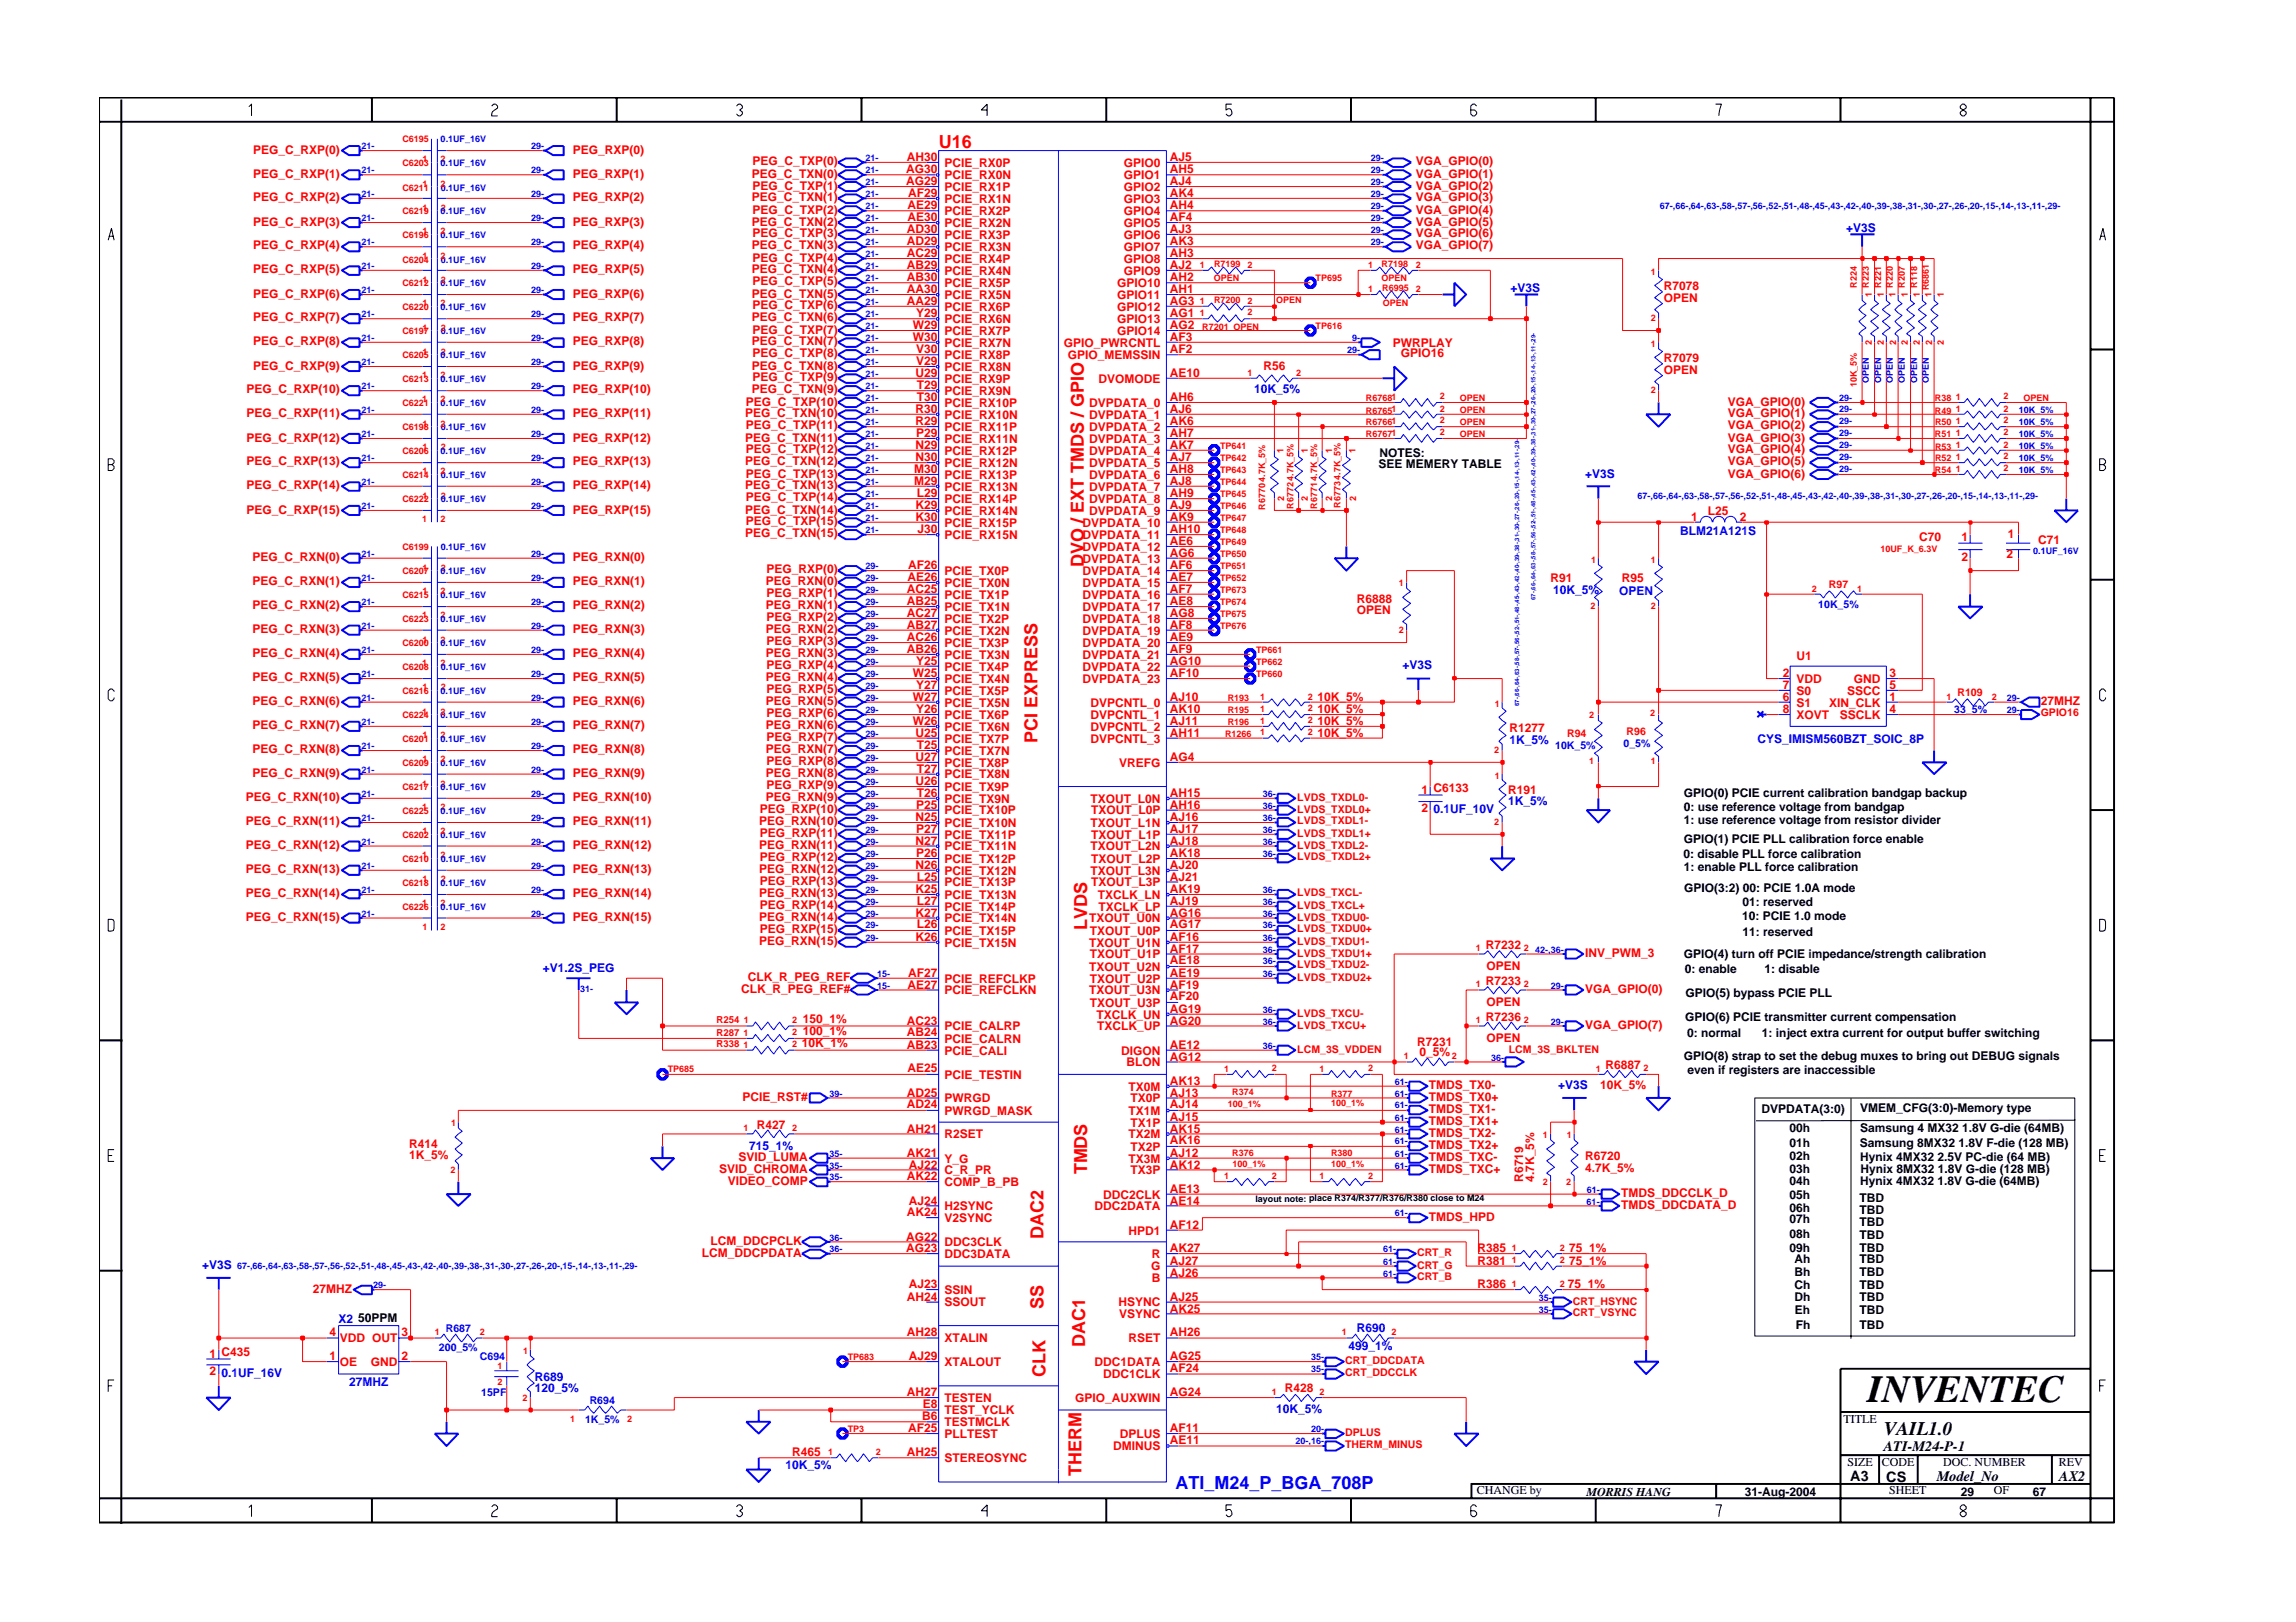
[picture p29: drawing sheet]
<svg xmlns="http://www.w3.org/2000/svg" width="297mm" height="210mm" viewBox="0 0 297 210" stroke-linecap="round" stroke-linejoin="round" font-family="sans-serif">
<defs><g id="words">
<text font-size="5" x="241.6" y="181.4">INVENTEC</text>
<text font-size="2.5" x="243.7" y="185.7">VAIL1.0</text>
<g font-size="2.3" fill="#f00">
<text x="121.4" y="19.1">U16</text>
<text x="140.2" y="73.4" transform="rotate(-90 140.2 73.4)">DVO / EXT TMDS / GPIO</text>
<text x="134.2" y="96.1" transform="rotate(-90 134.2 96.1)">PCI EXPRESS</text>
<text x="140.7" y="120.4" transform="rotate(-90 140.7 120.4)">LVDS</text>
<text x="140.7" y="152" transform="rotate(-90 140.7 152)">TMDS</text>
<text x="135" y="160.4" transform="rotate(-90 135 160.4)">DAC2</text>
<text x="135" y="169.4" transform="rotate(-90 135 169.4)">SS</text>
<text x="135.2" y="178.2" transform="rotate(-90 135.2 178.2)">CLK</text>
<text x="140.4" y="174.3" transform="rotate(-90 140.4 174.3)">DAC1</text>
<text x="139.9" y="191" transform="rotate(-90 139.9 191)">THERM</text>
</g>
<text font-size="2.3" fill="#00f" x="152.1" y="192.7">ATI_M24_P_BGA_708P</text>
<g font-size="1.9">
<text x="239.4" y="191.7">A3</text>
<text x="243.7" y="187.7">ATI-M24-P-1</text>
<text x="244" y="191.8">CS</text>
<text x="250.6" y="191.7">Model_No</text>
<text x="266.4" y="191.7">AX2</text>
</g>
<g font-size="1.6" fill="#f00">
<text x="32.8" y="23">PEG_C_RXP(1)</text>
<text x="32.8" y="19.9">PEG_C_RXP(0)</text>
<text x="74.1" y="19.9">PEG_RXP(0)</text>
<text x="74.1" y="23">PEG_RXP(1)</text>
<text x="97.3" y="23">PEG_C_TXN(0)</text>
<text x="97.4" y="21.4">PEG_C_TXP(0)</text>
<text x="117.2" y="24">AG29</text>
<text x="117.2" y="22.5">AG30</text>
<text x="117.3" y="20.8">AH30</text>
<text x="122.2" y="23.2">PCIE_RX0N</text>
<text x="122.2" y="21.6">PCIE_RX0P</text>
<text x="145.4" y="21.6">GPIO0</text>
<text x="145.4" y="23.2">GPIO1</text>
<text x="151.3" y="24">AJ4</text>
<text x="151.3" y="20.8">AJ5</text>
<text x="151.3" y="22.5">AH5</text>
<text x="183.2" y="21.4">VGA_GPIO(0)</text>
<text x="183.2" y="23">VGA_GPIO(1)</text>
<text x="32.8" y="26.1">PEG_C_RXP(2)</text>
<text x="32.8" y="29.2">PEG_C_RXP(3)</text>
<text x="74.1" y="26.1">PEG_RXP(2)</text>
<text x="74.1" y="29.2">PEG_RXP(3)</text>
<text x="97.3" y="29.2">PEG_C_TXN(2)</text>
<text x="97.3" y="26.1">PEG_C_TXN(1)</text>
<text x="97.4" y="27.7">PEG_C_TXP(2)</text>
<text x="97.4" y="24.5">PEG_C_TXP(1)</text>
<text x="117.4" y="28.6">AE30</text>
<text x="117.4" y="27.1">AE29</text>
<text x="117.5" y="25.5">AF29</text>
<text x="122.2" y="26.2">PCIE_RX1N</text>
<text x="122.2" y="24.7">PCIE_RX1P</text>
<text x="122.2" y="29.4">PCIE_RX2N</text>
<text x="122.2" y="27.8">PCIE_RX2P</text>
<text x="145.4" y="24.7">GPIO2</text>
<text x="145.4" y="26.2">GPIO3</text>
<text x="145.4" y="27.8">GPIO4</text>
<text x="145.4" y="29.4">GPIO5</text>
<text x="151.3" y="25.5">AK4</text>
<text x="151.3" y="27.1">AH4</text>
<text x="151.3" y="28.6">AF4</text>
<text x="183.2" y="27.7">VGA_GPIO(4)</text>
<text x="183.2" y="29.2">VGA_GPIO(5)</text>
<text x="183.2" y="24.5">VGA_GPIO(2)</text>
<text x="183.2" y="26.1">VGA_GPIO(3)</text>
<text x="32.8" y="32.2">PEG_C_RXP(4)</text>
<text x="32.8" y="35.4">PEG_C_RXP(5)</text>
<text x="74.1" y="35.4">PEG_RXP(5)</text>
<text x="74.1" y="32.2">PEG_RXP(4)</text>
<text x="97.3" y="35.4">PEG_C_TXN(4)</text>
<text x="97.3" y="32.2">PEG_C_TXN(3)</text>
<text x="97.4" y="30.7">PEG_C_TXP(3)</text>
<text x="97.4" y="33.9">PEG_C_TXP(4)</text>
<text x="117.3" y="33.3">AC29</text>
<text x="117.3" y="31.7">AD29</text>
<text x="117.3" y="30.2">AD30</text>
<text x="117.3" y="34.8">AB29</text>
<text x="122.2" y="34">PCIE_RX4P</text>
<text x="122.2" y="32.5">PCIE_RX3N</text>
<text x="122.2" y="30.9">PCIE_RX3P</text>
<text x="122.2" y="35.6">PCIE_RX4N</text>
<text x="145.4" y="30.9">GPIO6</text>
<text x="145.4" y="32.5">GPIO7</text>
<text x="145.4" y="34">GPIO8</text>
<text x="145.4" y="35.6">GPIO9</text>
<text x="151.3" y="30.2">AJ3</text>
<text x="151.3" y="31.7">AK3</text>
<text x="151.3" y="33.3">AH3</text>
<text x="151.3" y="34.8">AJ2</text>
<text x="183.2" y="30.7">VGA_GPIO(6)</text>
<text x="183.2" y="32.2">VGA_GPIO(7)</text>
<text x="32.8" y="38.5">PEG_C_RXP(6)</text>
<text x="32.8" y="41.6">PEG_C_RXP(7)</text>
<text x="74.1" y="38.5">PEG_RXP(6)</text>
<text x="74.1" y="41.6">PEG_RXP(7)</text>
<text x="97.3" y="41.6">PEG_C_TXN(6)</text>
<text x="97.3" y="38.5">PEG_C_TXN(5)</text>
<text x="97.4" y="40">PEG_C_TXP(6)</text>
<text x="97.4" y="36.9">PEG_C_TXP(5)</text>
<text x="117.3" y="37.9">AA30</text>
<text x="117.3" y="36.3">AB30</text>
<text x="117.3" y="39.5">AA29</text>
<text x="118.5" y="41">Y29</text>
<text x="122.2" y="38.7">PCIE_RX5N</text>
<text x="122.2" y="37.2">PCIE_RX5P</text>
<text x="122.2" y="41.8">PCIE_RX6N</text>
<text x="122.2" y="40.2">PCIE_RX6P</text>
<text x="144.5" y="41.8">GPIO13</text>
<text x="144.5" y="37.2">GPIO10</text>
<text x="144.5" y="38.7">GPIO11</text>
<text x="144.5" y="40.2">GPIO12</text>
<text x="151.3" y="39.5">AG3</text>
<text x="151.3" y="41">AG1</text>
<text x="151.3" y="36.3">AH2</text>
<text x="151.3" y="37.9">AH1</text>
<text x="215.3" y="37.5">R7078</text>
<text x="215.3" y="39">OPEN</text>
<text x="32.8" y="44.7">PEG_C_RXP(8)</text>
<text x="32.8" y="47.8">PEG_C_RXP(9)</text>
<text x="74.1" y="44.7">PEG_RXP(8)</text>
<text x="74.1" y="47.8">PEG_RXP(9)</text>
<text x="97.3" y="44.7">PEG_C_TXN(7)</text>
<text x="97.3" y="47.8">PEG_C_TXN(8)</text>
<text x="97.4" y="43.2">PEG_C_TXP(7)</text>
<text x="97.4" y="46.2">PEG_C_TXP(8)</text>
<text x="118.1" y="44.1">W30</text>
<text x="118.1" y="42.6">W29</text>
<text x="118.5" y="47.3">V29</text>
<text x="118.5" y="45.6">V30</text>
<text x="122.2" y="44.9">PCIE_RX7N</text>
<text x="122.2" y="43.3">PCIE_RX7P</text>
<text x="122.2" y="48">PCIE_RX8N</text>
<text x="122.2" y="46.5">PCIE_RX8P</text>
<text x="137.6" y="44.9">GPIO_PWRCNTL</text>
<text x="138.2" y="46.5">GPIO_MEMSSIN</text>
<text x="144.5" y="43.3">GPIO14</text>
<text x="151.3" y="45.6">AF2</text>
<text x="151.3" y="44.1">AF3</text>
<text x="151.3" y="42.6">AG2</text>
<text x="163.5" y="47.9">R56</text>
<text x="180.2" y="44.9">PWRPLAY</text>
<text x="181.2" y="46.2">GPIO16</text>
<text x="215.3" y="46.8">R7079</text>
<text x="31.9" y="50.9">PEG_C_RXP(10)</text>
<text x="74.1" y="50.9">PEG_RXP(10)</text>
<text x="96.5" y="52.5">PEG_C_TXP(10)</text>
<text x="97.3" y="50.9">PEG_C_TXN(9)</text>
<text x="97.4" y="49.4">PEG_C_TXP(9)</text>
<text x="118.4" y="48.8">U29</text>
<text x="118.4" y="53.4">R30</text>
<text x="118.6" y="50.3">T29</text>
<text x="118.6" y="51.9">T30</text>
<text x="122.2" y="49.5">PCIE_RX9P</text>
<text x="122.2" y="51.1">PCIE_RX9N</text>
<text x="122.2" y="52.7">PCIE_RX10P</text>
<text x="140.9" y="52.7">DVPDATA_0</text>
<text x="142.1" y="49.5">DVOMODE</text>
<text x="151.3" y="51.9">AH6</text>
<text x="151.3" y="53.4">AJ6</text>
<text x="151.3" y="48.8">AE10</text>
<text x="215.3" y="48.4">OPEN</text>
<text x="223.5" y="52.5">VGA_GPIO(0)</text>
<text x="31.9" y="54">PEG_C_RXP(11)</text>
<text x="31.9" y="57.1">PEG_C_RXP(12)</text>
<text x="74.1" y="54">PEG_RXP(11)</text>
<text x="74.1" y="57.1">PEG_RXP(12)</text>
<text x="96.4" y="57.1">PEG_C_TXN(11)</text>
<text x="96.4" y="54">PEG_C_TXN(10)</text>
<text x="96.5" y="58.7">PEG_C_TXP(12)</text>
<text x="96.5" y="55.5">PEG_C_TXP(11)</text>
<text x="118.4" y="55">R29</text>
<text x="118.4" y="59.6">N30</text>
<text x="118.4" y="58.1">N29</text>
<text x="118.5" y="56.6">P29</text>
<text x="122.2" y="54.2">PCIE_RX10N</text>
<text x="122.2" y="57.3">PCIE_RX11N</text>
<text x="122.2" y="55.8">PCIE_RX11P</text>
<text x="122.2" y="58.8">PCIE_RX12P</text>
<text x="140.9" y="58.8">DVPDATA_4</text>
<text x="140.9" y="55.8">DVPDATA_2</text>
<text x="140.9" y="54.2">DVPDATA_1</text>
<text x="140.9" y="57.3">DVPDATA_3</text>
<text x="151.3" y="59.6">AJ7</text>
<text x="151.3" y="55">AK6</text>
<text x="151.3" y="56.6">AH7</text>
<text x="151.3" y="58.1">AK7</text>
<text x="223.5" y="58.7">VGA_GPIO(4)</text>
<text x="223.5" y="57.1">VGA_GPIO(3)</text>
<text x="223.5" y="55.5">VGA_GPIO(2)</text>
<text x="223.5" y="54">VGA_GPIO(1)</text>
<text x="31.9" y="60.2">PEG_C_RXP(13)</text>
<text x="31.9" y="63.3">PEG_C_RXP(14)</text>
<text x="74.1" y="60.2">PEG_RXP(13)</text>
<text x="74.1" y="63.3">PEG_RXP(14)</text>
<text x="96.4" y="63.3">PEG_C_TXN(13)</text>
<text x="96.4" y="60.2">PEG_C_TXN(12)</text>
<text x="96.5" y="64.8">PEG_C_TXP(14)</text>
<text x="96.5" y="61.8">PEG_C_TXP(13)</text>
<text x="118.3" y="62.8">M29</text>
<text x="118.3" y="61.2">M30</text>
<text x="118.4" y="65.9">K29</text>
<text x="118.6" y="64.3">L29</text>
<text x="122.2" y="65.1">PCIE_RX14P</text>
<text x="122.2" y="60.4">PCIE_RX12N</text>
<text x="122.2" y="63.5">PCIE_RX13N</text>
<text x="122.2" y="62">PCIE_RX13P</text>
<text x="140.9" y="60.4">DVPDATA_5</text>
<text x="140.9" y="62">DVPDATA_6</text>
<text x="140.9" y="63.5">DVPDATA_7</text>
<text x="140.9" y="65.1">DVPDATA_8</text>
<text x="151.3" y="61.2">AH8</text>
<text x="151.3" y="62.8">AJ8</text>
<text x="151.3" y="64.3">AH9</text>
<text x="151.3" y="65.9">AJ9</text>
<text x="223.5" y="61.8">VGA_GPIO(6)</text>
<text x="223.5" y="60.2">VGA_GPIO(5)</text>
<text x="31.9" y="66.5">PEG_C_RXP(15)</text>
<text x="74.1" y="66.5">PEG_RXP(15)</text>
<text x="96.4" y="69.5">PEG_C_TXN(15)</text>
<text x="96.4" y="66.5">PEG_C_TXN(14)</text>
<text x="96.5" y="68">PEG_C_TXP(15)</text>
<text x="118.4" y="67.4">K30</text>
<text x="118.7" y="68.9">J30</text>
<text x="122.2" y="66.6">PCIE_RX14N</text>
<text x="122.2" y="69.8">PCIE_RX15N</text>
<text x="122.2" y="68.1">PCIE_RX15P</text>
<text x="140.1" y="68.1">DVPDATA_10</text>
<text x="140.1" y="69.8">DVPDATA_11</text>
<text x="140.1" y="71.3">DVPDATA_12</text>
<text x="140.9" y="66.6">DVPDATA_9</text>
<text x="151.3" y="67.4">AK9</text>
<text x="151.3" y="68.9">AH10</text>
<text x="151.3" y="70.5">AE6</text>
<text x="218.8" y="67.4">1</text>
<text x="220.9" y="66.6">L25</text>
<text x="225.1" y="67.4">2</text>
<text x="248.3" y="69.9">C70</text>
<text x="253.8" y="69.9">1</text>
<text x="259.8" y="69.6">1</text>
<text x="263.7" y="70.5">C71</text>
<text x="32.7" y="72.6">PEG_C_RXN(0)</text>
<text x="32.7" y="75.8">PEG_C_RXN(1)</text>
<text x="74.1" y="72.6">PEG_RXN(0)</text>
<text x="74.1" y="75.8">PEG_RXN(1)</text>
<text x="99.1" y="75.8">PEG_RXN(0)</text>
<text x="99.2" y="77.3">PEG_RXP(1)</text>
<text x="99.2" y="74.2">PEG_RXP(0)</text>
<text x="117.3" y="76.7">AC25</text>
<text x="117.4" y="75.2">AE26</text>
<text x="117.5" y="73.6">AF26</text>
<text x="122.2" y="77.5">PCIE_TX1P</text>
<text x="122.2" y="75.9">PCIE_TX0N</text>
<text x="122.2" y="74.4">PCIE_TX0P</text>
<text x="140.1" y="77.5">DVPDATA_16</text>
<text x="140.1" y="72.8">DVPDATA_13</text>
<text x="140.1" y="74.4">DVPDATA_14</text>
<text x="140.1" y="75.9">DVPDATA_15</text>
<text x="151.3" y="76.7">AF7</text>
<text x="151.3" y="72.1">AG6</text>
<text x="151.3" y="73.6">AF6</text>
<text x="151.3" y="75.2">AE7</text>
<text x="175.5" y="78">R6888</text>
<text x="200.6" y="75.4">R91</text>
<text x="209.8" y="75.4">R95</text>
<text x="253.8" y="72.7">2</text>
<text x="259.6" y="72.3">2</text>
<text x="32.7" y="78.8">PEG_C_RXN(2)</text>
<text x="32.7" y="81.9">PEG_C_RXN(3)</text>
<text x="74.1" y="78.8">PEG_RXN(2)</text>
<text x="74.1" y="81.9">PEG_RXN(3)</text>
<text x="99.1" y="78.8">PEG_RXN(1)</text>
<text x="99.1" y="81.9">PEG_RXN(2)</text>
<text x="99.2" y="80.4">PEG_RXP(2)</text>
<text x="99.2" y="83.5">PEG_RXP(3)</text>
<text x="117.3" y="78.2">AB25</text>
<text x="117.3" y="81.4">AB27</text>
<text x="117.3" y="79.9">AC27</text>
<text x="117.3" y="82.9">AC26</text>
<text x="122.2" y="79.1">PCIE_TX1N</text>
<text x="122.2" y="82.1">PCIE_TX2N</text>
<text x="122.2" y="80.6">PCIE_TX2P</text>
<text x="122.2" y="83.7">PCIE_TX3P</text>
<text x="140.1" y="79.1">DVPDATA_17</text>
<text x="140.1" y="80.6">DVPDATA_18</text>
<text x="140.1" y="82.1">DVPDATA_19</text>
<text x="140.1" y="83.7">DVPDATA_20</text>
<text x="151.3" y="78.2">AE8</text>
<text x="151.3" y="79.9">AG8</text>
<text x="151.3" y="81.4">AF8</text>
<text x="151.3" y="82.9">AE9</text>
<text x="175.5" y="79.5">OPEN</text>
<text x="32.7" y="88.1">PEG_C_RXN(5)</text>
<text x="32.7" y="85.1">PEG_C_RXN(4)</text>
<text x="74.1" y="85.1">PEG_RXN(4)</text>
<text x="74.1" y="88.1">PEG_RXN(5)</text>
<text x="99.1" y="85.1">PEG_RXN(3)</text>
<text x="99.1" y="88.1">PEG_RXN(4)</text>
<text x="99.2" y="86.6">PEG_RXP(4)</text>
<text x="99.2" y="89.7">PEG_RXP(5)</text>
<text x="117.3" y="84.5">AB26</text>
<text x="118.1" y="87.6">W25</text>
<text x="118.5" y="86">Y25</text>
<text x="118.5" y="89.2">Y27</text>
<text x="122.2" y="85.3">PCIE_TX3N</text>
<text x="122.2" y="88.4">PCIE_TX4N</text>
<text x="122.2" y="86.8">PCIE_TX4P</text>
<text x="122.2" y="89.9">PCIE_TX5P</text>
<text x="140.1" y="85.3">DVPDATA_21</text>
<text x="140.1" y="86.8">DVPDATA_22</text>
<text x="140.1" y="88.4">DVPDATA_23</text>
<text x="151.3" y="84.5">AF9</text>
<text x="151.3" y="86">AG10</text>
<text x="151.3" y="87.6">AF10</text>
<text x="230.7" y="89.2">7</text>
<text x="230.7" y="87.6">2</text>
<text x="232.4" y="85.4">U1</text>
<text x="232.4" y="89.9">S0</text>
<text x="232.4" y="88.4">VDD</text>
<text x="239" y="89.9">SSCC</text>
<text x="239.8" y="88.4">GND</text>
<text x="244.5" y="87.6">3</text>
<text x="244.5" y="89.2">5</text>
<text x="32.7" y="91.3">PEG_C_RXN(6)</text>
<text x="32.7" y="94.4">PEG_C_RXN(7)</text>
<text x="74.1" y="91.3">PEG_RXN(6)</text>
<text x="74.1" y="94.4">PEG_RXN(7)</text>
<text x="99.1" y="91.3">PEG_RXN(5)</text>
<text x="99.1" y="94.4">PEG_RXN(6)</text>
<text x="99.2" y="92.8">PEG_RXP(6)</text>
<text x="99.2" y="95.9">PEG_RXP(7)</text>
<text x="118.1" y="90.7">W27</text>
<text x="118.1" y="93.8">W26</text>
<text x="118.4" y="95.3">U25</text>
<text x="118.5" y="92.2">Y26</text>
<text x="122.2" y="91.4">PCIE_TX5N</text>
<text x="122.2" y="94.6">PCIE_TX6N</text>
<text x="122.2" y="93">PCIE_TX6P</text>
<text x="141.1" y="94.6">DVPCNTL_2</text>
<text x="141.1" y="91.4">DVPCNTL_0</text>
<text x="141.1" y="93">DVPCNTL_1</text>
<text x="151.3" y="92.2">AK10</text>
<text x="151.3" y="93.8">AJ11</text>
<text x="151.3" y="95.3">AH11</text>
<text x="151.3" y="90.7">AJ10</text>
<text x="170.4" y="90.7">10K_5%</text>
<text x="170.4" y="93.8">10K_5%</text>
<text x="170.4" y="95.3">10K_5%</text>
<text x="170.4" y="92.2">10K_5%</text>
<text x="195.3" y="94.8">R1277</text>
<text x="230.7" y="90.7">6</text>
<text x="230.7" y="92.2">8</text>
<text x="232.4" y="91.4">S1</text>
<text x="232.4" y="93">XOVT</text>
<text x="236.6" y="91.4">XIN_CLK</text>
<text x="238" y="93">SSCLK</text>
<text x="244.5" y="92.2">4</text>
<text x="244.5" y="90.7">1</text>
<text x="264" y="91.3">27MHZ</text>
<text x="32.7" y="97.4">PEG_C_RXN(8)</text>
<text x="32.7" y="100.6">PEG_C_RXN(9)</text>
<text x="74.1" y="100.6">PEG_RXN(9)</text>
<text x="74.1" y="97.4">PEG_RXN(8)</text>
<text x="99.1" y="97.4">PEG_RXN(7)</text>
<text x="99.1" y="100.6">PEG_RXN(8)</text>
<text x="99.2" y="99.1">PEG_RXP(8)</text>
<text x="118.4" y="98.5">U27</text>
<text x="118.4" y="101.5">U26</text>
<text x="118.6" y="100">T27</text>
<text x="118.6" y="96.9">T25</text>
<text x="122.2" y="100.7">PCIE_TX8N</text>
<text x="122.2" y="99.2">PCIE_TX8P</text>
<text x="122.2" y="97.7">PCIE_TX7N</text>
<text x="122.2" y="96.1">PCIE_TX7P</text>
<text x="141.1" y="96.1">DVPCNTL_3</text>
<text x="144.8" y="99.2">VREFG</text>
<text x="151.3" y="98.5">AG4</text>
<text x="31.8" y="103.7">PEG_C_RXN(10)</text>
<text x="31.8" y="106.8">PEG_C_RXN(11)</text>
<text x="74.1" y="103.7">PEG_RXN(10)</text>
<text x="74.1" y="106.8">PEG_RXN(11)</text>
<text x="98.2" y="106.8">PEG_RXN(10)</text>
<text x="98.3" y="105.2">PEG_RXP(10)</text>
<text x="99.1" y="103.7">PEG_RXN(9)</text>
<text x="99.2" y="102.1">PEG_RXP(9)</text>
<text x="118.4" y="106.2">N25</text>
<text x="118.5" y="104.7">P25</text>
<text x="118.5" y="107.8">P27</text>
<text x="118.6" y="103.1">T26</text>
<text x="122.2" y="107">PCIE_TX10N</text>
<text x="122.2" y="105.4">PCIE_TX10P</text>
<text x="122.2" y="103.9">PCIE_TX9N</text>
<text x="122.2" y="102.4">PCIE_TX9P</text>
<text x="141.1" y="103.9">TXOUT_L0N</text>
<text x="141.1" y="107">TXOUT_L1N</text>
<text x="141.2" y="105.4">TXOUT_L0P</text>
<text x="151.3" y="103.1">AH15</text>
<text x="151.3" y="104.7">AH16</text>
<text x="151.3" y="106.2">AJ16</text>
<text x="151.3" y="107.8">AJ17</text>
<text x="183.9" y="102.7">1 C6133</text>
<text x="183.9" y="105.1">2</text>
<text x="195.1" y="102.7">R191</text>
<text x="31.8" y="109.9">PEG_C_RXN(12)</text>
<text x="31.8" y="113">PEG_C_RXN(13)</text>
<text x="74.1" y="109.9">PEG_RXN(12)</text>
<text x="74.1" y="113">PEG_RXN(13)</text>
<text x="98.2" y="109.9">PEG_RXN(11)</text>
<text x="98.2" y="113">PEG_RXN(12)</text>
<text x="98.3" y="108.4">PEG_RXP(11)</text>
<text x="98.3" y="111.4">PEG_RXP(12)</text>
<text x="118.4" y="109.3">N27</text>
<text x="118.4" y="112.5">N26</text>
<text x="118.5" y="110.8">P26</text>
<text x="118.6" y="114">L25</text>
<text x="122.2" y="110.1">PCIE_TX11N</text>
<text x="122.2" y="108.5">PCIE_TX11P</text>
<text x="122.2" y="113.2">PCIE_TX12N</text>
<text x="122.2" y="111.7">PCIE_TX12P</text>
<text x="141.1" y="110.1">TXOUT_L2N</text>
<text x="141.1" y="113.2">TXOUT_L3N</text>
<text x="141.2" y="108.5">TXOUT_L1P</text>
<text x="141.2" y="111.7">TXOUT_L2P</text>
<text x="151.3" y="112.5">AJ20</text>
<text x="151.3" y="114">AJ21</text>
<text x="151.3" y="109.3">AJ18</text>
<text x="151.3" y="110.8">AK18</text>
<text x="31.8" y="119.2">PEG_C_RXN(15)</text>
<text x="31.8" y="116.1">PEG_C_RXN(14)</text>
<text x="74.1" y="119.2">PEG_RXN(15)</text>
<text x="74.1" y="116.1">PEG_RXN(14)</text>
<text x="98.2" y="116.1">PEG_RXN(13)</text>
<text x="98.2" y="119.2">PEG_RXN(14)</text>
<text x="98.3" y="114.5">PEG_RXP(13)</text>
<text x="98.3" y="117.7">PEG_RXP(14)</text>
<text x="118.4" y="118.6">K27</text>
<text x="118.4" y="115.5">K25</text>
<text x="118.6" y="117.1">L27</text>
<text x="122.2" y="119.4">PCIE_TX14N</text>
<text x="122.2" y="117.8">PCIE_TX14P</text>
<text x="122.2" y="116.3">PCIE_TX13N</text>
<text x="122.2" y="114.7">PCIE_TX13P</text>
<text x="140.9" y="119.4">TXOUT_U0N</text>
<text x="141.2" y="114.7">TXOUT_L3P</text>
<text x="142" y="116.3">TXCLK_LN</text>
<text x="142.1" y="117.8">TXCLK_LP</text>
<text x="151.3" y="118.6">AG16</text>
<text x="151.3" y="115.5">AK19</text>
<text x="151.3" y="117.1">AJ19</text>
<text x="98.2" y="122.3">PEG_RXN(15)</text>
<text x="98.3" y="120.7">PEG_RXP(15)</text>
<text x="118.4" y="121.8">K26</text>
<text x="118.6" y="120.2">L26</text>
<text x="122.2" y="122.5">PCIE_TX15N</text>
<text x="122.2" y="121">PCIE_TX15P</text>
<text x="140.9" y="122.5">TXOUT_U1N</text>
<text x="140.9" y="125.6">TXOUT_U2N</text>
<text x="141" y="121">TXOUT_U0P</text>
<text x="141" y="124">TXOUT_U1P</text>
<text x="151.3" y="120.2">AG17</text>
<text x="151.3" y="121.8">AF16</text>
<text x="151.3" y="123.3">AF17</text>
<text x="151.3" y="124.8">AE18</text>
<text x="192.2" y="122.8">R7232</text>
<text x="192.3" y="125.5">OPEN</text>
<text x="205.1" y="123.9">INV_PWM_3</text>
<text x="95.9" y="128.5">CLK_R_PEG_REF#</text>
<text x="96.7" y="127">CLK_R_PEG_REF</text>
<text x="117.4" y="127.9">AE27</text>
<text x="117.5" y="126.4">AF27</text>
<text x="122.2" y="127.2">PCIE_REFCLKP</text>
<text x="122.2" y="128.7">PCIE_REFCLKN</text>
<text x="140.9" y="128.7">TXOUT_U3N</text>
<text x="141" y="127.2">TXOUT_U2P</text>
<text x="141" y="130.3">TXOUT_U3P</text>
<text x="141.9" y="131.8">TXCLK_UN</text>
<text x="151.3" y="126.4">AE19</text>
<text x="151.3" y="127.9">AF19</text>
<text x="151.3" y="129.5">AF20</text>
<text x="151.3" y="131.1">AG19</text>
<text x="192.2" y="127.4">R7233</text>
<text x="192.3" y="130.1">OPEN</text>
<text x="205.1" y="128.5">VGA_GPIO(0)</text>
<text x="103.7" y="135.5">10K_1%</text>
<text x="103.9" y="132.4">150_1%</text>
<text x="103.9" y="134">100_1%</text>
<text x="117.3" y="135.7">AB23</text>
<text x="117.3" y="134.1">AB24</text>
<text x="117.3" y="132.6">AC23</text>
<text x="122.2" y="136.5">PCIE_CALI</text>
<text x="122.2" y="135">PCIE_CALRN</text>
<text x="122.2" y="133.3">PCIE_CALRP</text>
<text x="142" y="133.3">TXCLK_UP</text>
<text x="145.1" y="136.5">DIGON</text>
<text x="145.7" y="138">BLON</text>
<text x="151.3" y="132.6">AG20</text>
<text x="151.3" y="135.7">AE12</text>
<text x="151.3" y="137.3">AG12</text>
<text x="183.3" y="135.4">R7231</text>
<text x="183.6" y="136.7">0_5%</text>
<text x="192.2" y="132.1">R7236</text>
<text x="192.3" y="134.8">OPEN</text>
<text x="205.1" y="133.2">VGA_GPIO(7)</text>
<text x="96.1" y="142.5">PCIE_RST#</text>
<text x="117.3" y="141.9">AD25</text>
<text x="117.3" y="143.4">AD24</text>
<text x="117.4" y="138.8">AE25</text>
<text x="122.2" y="139.6">PCIE_TESTIN</text>
<text x="122.2" y="142.7">PWRGD</text>
<text x="146" y="141.1">TX0M</text>
<text x="146.3" y="142.7">TX0P</text>
<text x="151.3" y="140.4">AK13</text>
<text x="151.3" y="141.9">AJ13</text>
<text x="151.3" y="143.4">AJ14</text>
<text x="184.9" y="141">TMDS_TX0-</text>
<text x="184.9" y="142.5">TMDS_TX0+</text>
<text x="207" y="141">10K_5%</text>
<text x="207.7" y="138.3">R6887</text>
<text x="52.9" y="148.5">R414</text>
<text x="97.9" y="146.1">R427</text>
<text x="117.3" y="149.7">AK21</text>
<text x="117.3" y="146.6">AH21</text>
<text x="122.2" y="144.3">PWRGD_MASK</text>
<text x="122.2" y="147.3">R2SET</text>
<text x="146" y="144.3">TX1M</text>
<text x="146" y="147.3">TX2M</text>
<text x="146.3" y="145.8">TX1P</text>
<text x="146.3" y="148.9">TX2P</text>
<text x="151.3" y="145">AJ15</text>
<text x="151.3" y="146.6">AK15</text>
<text x="151.3" y="148.1">AK16</text>
<text x="151.3" y="149.7">AJ12</text>
<text x="184.9" y="144">TMDS_TX1-</text>
<text x="184.9" y="145.6">TMDS_TX1+</text>
<text x="184.9" y="147.1">TMDS_TX2-</text>
<text x="184.9" y="148.7">TMDS_TX2+</text>
<text x="52.9" y="150">1K_5%</text>
<text x="93" y="151.8">SVID_CHROMA</text>
<text x="94.2" y="153.3">VIDEO_COMP</text>
<text x="95.5" y="150.3">SVID_LUMA</text>
<text x="117.3" y="152.8">AK22</text>
<text x="117.6" y="155.9">AJ24</text>
<text x="117.6" y="151.2">AJ22</text>
<text x="122.2" y="150.4">Y_G</text>
<text x="122.2" y="153.5">COMP_B_PB</text>
<text x="122.2" y="152">C_R_PR</text>
<text x="142.7" y="155.1">DDC2CLK</text>
<text x="146" y="150.4">TX3M</text>
<text x="146.3" y="152">TX3P</text>
<text x="151.3" y="151.2">AK12</text>
<text x="151.3" y="154.4">AE13</text>
<text x="151.3" y="155.9">AE14</text>
<text x="184.9" y="150.3">TMDS_TXC-</text>
<text x="184.9" y="151.8">TMDS_TXC+</text>
<text x="197" y="152.9" transform="rotate(-90 197 152.9)">R6719</text>
<text x="198.5" y="152.9" transform="rotate(-90 198.5 152.9)">4.7K_5%</text>
<text x="205.1" y="150.1">R6720</text>
<text x="205.1" y="151.7">4.7K_5%</text>
<text x="209.7" y="154.9">TMDS_DDCCLK_D</text>
<text x="91.9" y="161.1">LCM_DDCPCLK</text>
<text x="117.2" y="160.5">AG22</text>
<text x="117.3" y="157.4">AK24</text>
<text x="122.2" y="156.6">H2SYNC</text>
<text x="122.2" y="161.3">DDC3CLK</text>
<text x="122.2" y="158.1">V2SYNC</text>
<text x="141.6" y="156.6">DDC2DATA</text>
<text x="146" y="159.8">HPD1</text>
<text x="151.3" y="159">AF12</text>
<text x="184.9" y="158">TMDS_HPD</text>
<text x="209.7" y="156.5">TMDS_DDCDATA_D</text>
<text x="40.5" y="167.3">27MHZ</text>
<text x="90.8" y="162.6">LCM_DDCPDATA</text>
<text x="117.2" y="162.1">AG23</text>
<text x="117.6" y="166.7">AJ23</text>
<text x="122.2" y="162.8">DDC3DATA</text>
<text x="122.2" y="167.5">SSIN</text>
<text x="148.9" y="164.4">G</text>
<text x="149" y="162.8">R</text>
<text x="149" y="165.9">B</text>
<text x="151.3" y="162.1">AK27</text>
<text x="151.3" y="163.7">AJ27</text>
<text x="151.3" y="165.2">AJ26</text>
<text x="191.1" y="163.7">R381</text>
<text x="191.1" y="166.7">R386</text>
<text x="191.1" y="162.1">R385</text>
<text x="202.8" y="166.7">75_1%</text>
<text x="203" y="163.7">75_1%</text>
<text x="203" y="162.1">75_1%</text>
<text x="42.6" y="172.9">4</text>
<text x="44" y="173.7">VDD OUT</text>
<text x="51.9" y="172.9">3</text>
<text x="117.3" y="172.9">AH28</text>
<text x="117.3" y="168.3">AH24</text>
<text x="122.2" y="173.7">XTALIN</text>
<text x="122.2" y="169.1">SSOUT</text>
<text x="144.7" y="169.1">HSYNC</text>
<text x="144.8" y="170.6">VSYNC</text>
<text x="146" y="173.7">RSET</text>
<text x="151.3" y="169.9">AK25</text>
<text x="151.3" y="172.9">AH26</text>
<text x="151.3" y="168.3">AJ25</text>
<text x="27.1" y="175.7">1 C435</text>
<text x="27.1" y="178">2</text>
<text x="42.6" y="176">1</text>
<text x="44" y="176.8">OE</text>
<text x="48" y="176.8">GND</text>
<text x="51.9" y="176">2</text>
<text x="117.6" y="176">AJ29</text>
<text x="122.2" y="176.8">XTALOUT</text>
<text x="141.6" y="176.8">DDC1DATA</text>
<text x="142.7" y="178.4">DDC1CLK</text>
<text x="151.3" y="176">AG25</text>
<text x="151.3" y="177.6">AF24</text>
<text x="117.3" y="180.7">AH27</text>
<text x="117.5" y="185.3">AF25</text>
<text x="119.3" y="183.8">B6</text>
<text x="119.4" y="182.2">E8</text>
<text x="122.2" y="181.4">TESTEN</text>
<text x="122.2" y="184.6">TESTMCLK</text>
<text x="122.2" y="183">TEST_YCLK</text>
<text x="139.1" y="181.4">GPIO_AUXWIN</text>
<text x="151.3" y="180.7">AG24</text>
<text x="151.3" y="185.3">AF11</text>
<text x="166.2" y="180.2">R428</text>
<text x="102.5" y="188.5">R465</text>
<text x="117.3" y="188.5">AH25</text>
<text x="122.2" y="186.1">PLLTEST</text>
<text x="122.2" y="189.2">STEREOSYNC</text>
<text x="144" y="187.7">DMINUS</text>
<text x="144.9" y="186.1">DPLUS</text>
<text x="151.3" y="186.9">AE11</text>
</g>
<g font-size="1.6" fill="#00f">
<text x="238.8" y="30">+V3S</text>
<text x="195.4" y="37.8">+V3S</text>
<text x="162.2" y="50.9">10K_5%</text>
<text x="205.1" y="61.8">+V3S</text>
<text x="217.4" y="69.2">BLM21A121S</text>
<text x="200.9" y="76.9">10K_5%</text>
<text x="209.5" y="77.1">OPEN</text>
<text x="181.4" y="86.6">+V3S</text>
<text x="195.3" y="96.3">1K_5%</text>
<text x="227.4" y="96.1">CYS_IMISM560BZT_SOIC_8P</text>
<text x="185.4" y="105.3">0.1UF_10V</text>
<text x="195.1" y="104.2">1K_5%</text>
<text x="70.2" y="125.8">+V1.2S_PEG</text>
<text x="201.6" y="141">+V3S</text>
<text x="96.9" y="148.8">715_1%</text>
<text x="26.2" y="164.2">+V3S</text>
<text x="43.8" y="171.2">X2</text>
<text x="175.6" y="172.4">R690</text>
<text x="28.6" y="178.2">0.1UF_16V</text>
<text x="45.2" y="179.3">27MHZ</text>
<text x="69.2" y="178.7">R689</text>
<text x="174.5" y="174.7">499_1%</text>
<text x="69.2" y="180.1">120_5%</text>
<text x="165.1" y="182.9">10K_5%</text>
<text x="101.6" y="190.1">10K_5%</text>
</g>
<g font-size="1.6">
<text x="178.5" y="59.2">NOTES:</text>
<text x="178.4" y="60.6">SEE MEMERY TABLE</text>
<text x="217.8" y="106.6">1: use reference voltage from resistor divider</text>
<text x="217.8" y="104.9">0: use reference voltage from bandgap</text>
<text x="217.8" y="103.2">GPIO(0) PCIE current calibration bandgap backup</text>
<text x="217.8" y="111">0: disable PLL force calibration</text>
<text x="217.8" y="112.8">1: enable PLL force calibration</text>
<text x="217.8" y="109">GPIO(1) PCIE PLL calibration force enable</text>
<text x="217.9" y="115.4">GPIO(3:2) 00: PCIE 1.0A mode</text>
<text x="225.4" y="119.1">10: PCIE 1.0 mode</text>
<text x="225.4" y="117.3">01: reserved</text>
<text x="217.9" y="123.9">GPIO(4) turn off PCIE impedance/strength calibration</text>
<text x="218" y="126">0: enable</text>
<text x="225.4" y="121.1">11: reserved</text>
<text x="228.3" y="126">1: disable</text>
<text x="218" y="129">GPIO(5) bypass PCIE PLL</text>
<text x="217.9" y="137.2">GPIO(8) strap to set the debug muxes to bring out DEBUG signals</text>
<text x="218" y="132.1">GPIO(6) PCIE transmitter current compensation</text>
<text x="218.3" y="134.2">0: normal</text>
<text x="227.9" y="134.2">1: inject extra current for output buffer switching</text>
<text x="218.3" y="138.9">even if registers are inaccessible</text>
<text x="240.7" y="143.8">VMEM_CFG(3:0)-Memory type</text>
<text x="227.9" y="144">DVPDATA(3:0)</text>
<text x="231.5" y="148.4">01h</text>
<text x="231.5" y="146.5">00h</text>
<text x="240.6" y="148.4">Samsung 8MX32 1.8V F-die (128 MB)</text>
<text x="240.7" y="146.5">Samsung 4 MX32 1.8V G-die (64MB)</text>
<text x="231.5" y="155.1">05h</text>
<text x="231.5" y="153.4">04h</text>
<text x="231.5" y="151.8">03h</text>
<text x="231.5" y="150.1">02h</text>
<text x="240.6" y="155.5">TBD</text>
<text x="240.6" y="150.2">Hynix 4MX32 2.5V PC-die (64 MB)</text>
<text x="240.7" y="153.4">Hynix 4MX32 1.8V G-die (64MB)</text>
<text x="240.7" y="151.8">Hynix 8MX32 1.8V G-die (128 MB)</text>
<text x="231.5" y="162">09h</text>
<text x="231.5" y="160.2">08h</text>
<text x="231.5" y="158.3">07h</text>
<text x="231.5" y="156.8">06h</text>
<text x="240.6" y="162">TBD</text>
<text x="240.6" y="157">TBD</text>
<text x="240.6" y="158.7">TBD</text>
<text x="240.6" y="160.4">TBD</text>
<text x="232.2" y="165.1">Bh</text>
<text x="232.2" y="163.5">Ah</text>
<text x="232.2" y="166.9">Ch</text>
<text x="240.6" y="165.1">TBD</text>
<text x="240.6" y="166.9">TBD</text>
<text x="240.6" y="163.5">TBD</text>
<text x="46.3" y="171">50PPM</text>
<text x="232.2" y="168.4">Dh</text>
<text x="232.2" y="170.1">Eh</text>
<text x="232.3" y="171.9">Fh</text>
<text x="240.6" y="171.9">TBD</text>
<text x="240.6" y="170.1">TBD</text>
<text x="240.6" y="168.4">TBD</text>
<text x="238.5" y="184.2">TITLE</text>
<text x="239" y="189.8">SIZE</text>
<text x="243.4" y="189.8">CODE</text>
<text x="251.4" y="189.8">DOC. NUMBER</text>
<text x="266.4" y="189.8">REV</text>
<text x="191.1" y="193.3">CHANGE by</text>
<text x="205.3" y="193.6">MORRIS HANG</text>
<text x="225.7" y="193.6">31-Aug-2004</text>
<text x="244.4" y="193.3">SHEET</text>
<text x="253.7" y="193.6">29</text>
<text x="257.9" y="193.3">OF</text>
<text x="263" y="193.6">67</text>
</g>
<g font-size="1.4" fill="#f00">
<text x="236.6" y="76.1">R97</text>
<text x="202.7" y="95.4">R94</text>
<text x="210.4" y="95.1">R96</text>
<text x="253.2" y="90.1">R109</text>
<text x="264" y="92.7">GPIO16</text>
<text x="167.8" y="106.7">LVDS_TXDL1-</text>
<text x="167.8" y="105.2">LVDS_TXDL0+</text>
<text x="167.8" y="103.6">LVDS_TXDL0-</text>
<text x="167.8" y="109.8">LVDS_TXDL2-</text>
<text x="167.8" y="108.3">LVDS_TXDL1+</text>
<text x="167.8" y="111.3">LVDS_TXDL2+</text>
<text x="167.8" y="116">LVDS_TXCL-</text>
<text x="167.8" y="117.6">LVDS_TXCL+</text>
<text x="167.8" y="119.1">LVDS_TXDU0-</text>
<text x="167.8" y="120.7">LVDS_TXDU0+</text>
<text x="167.8" y="122.3">LVDS_TXDU1-</text>
<text x="167.8" y="123.8">LVDS_TXDU1+</text>
<text x="167.8" y="125.3">LVDS_TXDU2-</text>
<text x="167.8" y="126.9">LVDS_TXDU2+</text>
<text x="167.8" y="131.6">LVDS_TXCU-</text>
<text x="167.8" y="136.2">LCM_3S_VDDEN</text>
<text x="167.8" y="133.1">LVDS_TXCU+</text>
<text x="195.2" y="136.2">LCM_3S_BKLTEN</text>
<text x="183.3" y="162.6">CRT_R</text>
<text x="183.3" y="164.2">CRT_G</text>
<text x="183.3" y="165.7">CRT_B</text>
<text x="203.5" y="168.8">CRT_HSYNC</text>
<text x="203.5" y="170.4">CRT_VSYNC</text>
<text x="174" y="176.5">CRT_DDCDATA</text>
<text x="174" y="178.1">CRT_DDCCLK</text>
<text x="174" y="185.9">DPLUS</text>
<text x="174" y="187.4">THERM_MINUS</text>
</g>
<g font-size="1.4" fill="#00f">
<text x="235.2" y="78.7">10K_5%</text>
<text x="252.8" y="92.2">33_5%</text>
<text x="201.2" y="96.9">10K_5%</text>
<text x="210" y="96.6">0_5%</text>
<text x="57.7" y="172.4">R687</text>
<text x="56.8" y="174.9">200_5%</text>
<text x="62.1" y="176">C694</text>
<text x="62.3" y="180.7">15PF</text>
<text x="75.7" y="184.2">1K_5%</text>
<text x="76.3" y="181.7">R694</text>
</g>
<g font-size="1.2" fill="#00f">
<text x="46.8" y="22.5">21-</text>
<text x="46.8" y="19.3">21-</text>
<text x="57" y="21.5">0.1UF_16V</text>
<text x="57" y="18.4">0.1UF_16V</text>
<text x="68.7" y="19.3">29-</text>
<text x="68.7" y="22.5">29-</text>
<text x="112" y="20.8">21-</text>
<text x="112" y="24">21-</text>
<text x="112" y="22.5">21-</text>
<text x="177.3" y="22.5">29-</text>
<text x="177.3" y="24">29-</text>
<text x="177.3" y="20.8">29-</text>
<text x="46.8" y="25.5">21-</text>
<text x="46.8" y="28.6">21-</text>
<text x="57" y="27.7">0.1UF_16V</text>
<text x="57" y="24.7">0.1UF_16V</text>
<text x="68.7" y="28.6">29-</text>
<text x="68.7" y="25.5">29-</text>
<text x="112" y="28.6">21-</text>
<text x="112" y="25.5">21-</text>
<text x="112" y="27.1">21-</text>
<text x="177.3" y="28.6">29-</text>
<text x="177.3" y="27.1">29-</text>
<text x="177.3" y="25.5">29-</text>
<text x="214.7" y="27">67-,66-,64-,63-,58-,57-,56-,52-,51-,48-,45-,43-,42-,40-,39-,38-,31-,30-,27-,26-,20-,15-,14-,13-,11-,29-</text>
<text x="46.8" y="34.8">21-</text>
<text x="46.8" y="31.8">21-</text>
<text x="57" y="30.8">0.1UF_16V</text>
<text x="57" y="34">0.1UF_16V</text>
<text x="68.7" y="34.8">29-</text>
<text x="68.7" y="31.7">29-</text>
<text x="112" y="30.2">21-</text>
<text x="112" y="34.8">21-</text>
<text x="112" y="33.3">21-</text>
<text x="112" y="31.8">21-</text>
<text x="177.3" y="31.7">29-</text>
<text x="177.3" y="30.2">29-</text>
<text x="46.8" y="37.9">21-</text>
<text x="46.8" y="41">21-</text>
<text x="57" y="37">0.1UF_16V</text>
<text x="57" y="40.2">0.1UF_16V</text>
<text x="68.7" y="41">29-</text>
<text x="68.7" y="37.9">29-</text>
<text x="112" y="36.3">21-</text>
<text x="112" y="41">21-</text>
<text x="112" y="37.9">21-</text>
<text x="112" y="39.5">21-</text>
<text x="46.8" y="47.3">21-</text>
<text x="46.8" y="44.1">21-</text>
<text x="57" y="46.3">0.1UF_16V</text>
<text x="57" y="43.3">0.1UF_16V</text>
<text x="68.7" y="44.1">29-</text>
<text x="68.7" y="47.3">29-</text>
<text x="112" y="42.6">21-</text>
<text x="112" y="44.1">21-</text>
<text x="112" y="47.3">21-</text>
<text x="112" y="45.6">21-</text>
<text x="174.3" y="45.6">29-</text>
<text x="174.9" y="44.1">9-</text>
<text x="46.8" y="50.3">21-</text>
<text x="46.8" y="53.4">21-</text>
<text x="57" y="49.5">0.1UF_16V</text>
<text x="57" y="52.5">0.1UF_16V</text>
<text x="68.7" y="53.4">29-</text>
<text x="68.7" y="50.3">29-</text>
<text x="112" y="53.4">21-</text>
<text x="112" y="48.8">21-</text>
<text x="112" y="51.9">21-</text>
<text x="112" y="50.3">21-</text>
<text x="238" y="53.4">29-</text>
<text x="238" y="51.8">29-</text>
<text x="241.8" y="49.5" transform="rotate(-90 241.8 49.5)">OPEN</text>
<text x="243.4" y="49.5" transform="rotate(-90 243.4 49.5)">OPEN</text>
<text x="244.9" y="49.5" transform="rotate(-90 244.9 49.5)">OPEN</text>
<text x="246.4" y="49.5" transform="rotate(-90 246.4 49.5)">OPEN</text>
<text x="248" y="49.5" transform="rotate(-90 248 49.5)">OPEN</text>
<text x="249.5" y="49.5" transform="rotate(-90 249.5 49.5)">OPEN</text>
<text x="261.2" y="53.4">10K_5%</text>
<text x="46.8" y="59.6">21-</text>
<text x="46.8" y="56.6">21-</text>
<text x="57" y="58.8">0.1UF_16V</text>
<text x="57" y="55.6">0.1UF_16V</text>
<text x="68.7" y="56.6">29-</text>
<text x="68.7" y="59.6">29-</text>
<text x="112" y="58.1">21-</text>
<text x="112" y="59.6">21-</text>
<text x="112" y="55">21-</text>
<text x="112" y="56.6">21-</text>
<text x="238" y="59.5">29-</text>
<text x="238" y="54.9">29-</text>
<text x="238" y="58">29-</text>
<text x="238" y="56.5">29-</text>
<text x="261.2" y="56.6">10K_5%</text>
<text x="261.2" y="58.1">10K_5%</text>
<text x="261.2" y="59.6">10K_5%</text>
<text x="261.2" y="55">10K_5%</text>
<text x="46.8" y="65.9">21-</text>
<text x="46.8" y="62.8">21-</text>
<text x="57" y="61.8">0.1UF_16V</text>
<text x="57" y="65">0.1UF_16V</text>
<text x="68.7" y="65.9">29-</text>
<text x="68.7" y="62.8">29-</text>
<text x="112" y="65.9">21-</text>
<text x="112" y="64.3">21-</text>
<text x="112" y="61.2">21-</text>
<text x="112" y="62.8">21-</text>
<text x="211.9" y="64.6">67-,66-,64-,63-,58-,57-,56-,52-,51-,48-,45-,43-,42-,40-,39-,38-,31-,30-,27-,26-,20-,15-,14-,13-,11-,29-</text>
<text x="238" y="61.1">29-</text>
<text x="261.2" y="61.2">10K_5%</text>
<text x="57" y="71.1">0.1UF_16V</text>
<text x="112" y="67.4">21-</text>
<text x="112" y="68.9">21-</text>
<text x="263" y="71.7">0.1UF_16V</text>
<text x="46.8" y="72.1">21-</text>
<text x="46.8" y="75.2">21-</text>
<text x="57" y="77.4">0.1UF_16V</text>
<text x="57" y="74.3">0.1UF_16V</text>
<text x="68.7" y="72.1">29-</text>
<text x="68.7" y="75.2">29-</text>
<text x="112" y="73.6">29-</text>
<text x="112" y="76.7">29-</text>
<text x="112" y="75.2">29-</text>
<text x="46.8" y="78.2">21-</text>
<text x="46.8" y="81.4">21-</text>
<text x="57" y="83.6">0.1UF_16V</text>
<text x="57" y="80.5">0.1UF_16V</text>
<text x="68.7" y="81.4">29-</text>
<text x="68.7" y="78.2">29-</text>
<text x="112" y="82.9">29-</text>
<text x="112" y="78.2">29-</text>
<text x="112" y="79.9">29-</text>
<text x="112" y="81.4">29-</text>
<text x="46.8" y="87.6">21-</text>
<text x="46.8" y="84.5">21-</text>
<text x="57" y="89.8">0.1UF_16V</text>
<text x="57" y="86.7">0.1UF_16V</text>
<text x="68.7" y="87.6">29-</text>
<text x="68.7" y="84.5">29-</text>
<text x="112" y="87.6">29-</text>
<text x="112" y="84.5">29-</text>
<text x="112" y="86">29-</text>
<text x="112" y="89.2">29-</text>
<text x="46.8" y="90.7">21-</text>
<text x="46.8" y="93.8">21-</text>
<text x="57" y="92.9">0.1UF_16V</text>
<text x="68.7" y="90.7">29-</text>
<text x="68.7" y="93.8">29-</text>
<text x="112" y="92.2">29-</text>
<text x="112" y="90.7">29-</text>
<text x="112" y="95.3">29-</text>
<text x="112" y="93.8">29-</text>
<text x="259.6" y="92.2">29-</text>
<text x="259.6" y="90.7">29-</text>
<text x="46.8" y="100">21-</text>
<text x="46.8" y="96.9">21-</text>
<text x="57" y="99.1">0.1UF_16V</text>
<text x="57" y="96">0.1UF_16V</text>
<text x="68.7" y="100">29-</text>
<text x="68.7" y="96.9">29-</text>
<text x="112" y="101.5">29-</text>
<text x="112" y="96.9">29-</text>
<text x="112" y="100">29-</text>
<text x="112" y="98.5">29-</text>
<text x="46.8" y="106.2">21-</text>
<text x="46.8" y="103.1">21-</text>
<text x="57" y="102.2">0.1UF_16V</text>
<text x="57" y="105.3">0.1UF_16V</text>
<text x="68.7" y="106.2">29-</text>
<text x="68.7" y="103.1">29-</text>
<text x="112" y="104.7">29-</text>
<text x="112" y="107.8">29-</text>
<text x="112" y="106.2">29-</text>
<text x="112" y="103.1">29-</text>
<text x="163.4" y="107.8">36-</text>
<text x="163.4" y="106.2">36-</text>
<text x="163.4" y="103.1">36-</text>
<text x="163.4" y="104.7">36-</text>
<text x="46.8" y="109.3">21-</text>
<text x="46.8" y="112.5">21-</text>
<text x="57" y="108.4">0.1UF_16V</text>
<text x="57" y="111.5">0.1UF_16V</text>
<text x="68.7" y="109.3">29-</text>
<text x="68.7" y="112.5">29-</text>
<text x="112" y="112.5">29-</text>
<text x="112" y="114">29-</text>
<text x="112" y="110.8">29-</text>
<text x="112" y="109.3">29-</text>
<text x="163.4" y="110.8">36-</text>
<text x="163.4" y="109.3">36-</text>
<text x="46.8" y="118.6">21-</text>
<text x="46.8" y="115.5">21-</text>
<text x="57" y="114.7">0.1UF_16V</text>
<text x="57" y="117.7">0.1UF_16V</text>
<text x="68.7" y="118.6">29-</text>
<text x="68.7" y="115.5">29-</text>
<text x="112" y="115.5">29-</text>
<text x="112" y="117.1">29-</text>
<text x="112" y="118.6">29-</text>
<text x="163.4" y="117.1">36-</text>
<text x="163.4" y="118.6">36-</text>
<text x="163.4" y="115.5">36-</text>
<text x="112" y="121.8">29-</text>
<text x="112" y="120.2">29-</text>
<text x="163.4" y="123.3">36-</text>
<text x="163.4" y="124.8">36-</text>
<text x="163.4" y="120.2">36-</text>
<text x="163.4" y="121.8">36-</text>
<text x="198.6" y="123.3">42-,36-</text>
<text x="75" y="128.4">31-</text>
<text x="113.5" y="127.9">15-</text>
<text x="113.5" y="126.4">15-</text>
<text x="163.4" y="126.4">36-</text>
<text x="163.4" y="131.1">36-</text>
<text x="200.6" y="127.9">29-</text>
<text x="163.4" y="132.6">36-</text>
<text x="163.4" y="135.7">36-</text>
<text x="192.9" y="137.3">36-</text>
<text x="200.6" y="132.6">29-</text>
<text x="107.3" y="141.9">39-</text>
<text x="180.5" y="143.4">61-</text>
<text x="180.5" y="140.4">61-</text>
<text x="180.5" y="141.9">61-</text>
<text x="107.3" y="149.7">35-</text>
<text x="180.5" y="148.1">61-</text>
<text x="180.5" y="145">61-</text>
<text x="180.5" y="149.7">61-</text>
<text x="180.5" y="146.6">61-</text>
<text x="107.3" y="151.2">35-</text>
<text x="107.3" y="152.8">35-</text>
<text x="180.5" y="151.2">61-</text>
<text x="205.3" y="155.9">61-</text>
<text x="205.3" y="154.4">61-</text>
<text x="107.3" y="160.5">36-</text>
<text x="180.5" y="157.4">61-</text>
<text x="30.7" y="164.3">67-,66-,64-,63-,58-,57-,56-,52-,51-,48-,45-,43-,42-,40-,39-,38-,31-,30-,27-,26-,20-,15-,14-,13-,11-,29-</text>
<text x="48.3" y="166.7">29-</text>
<text x="107.3" y="162.1">36-</text>
<text x="178.9" y="163.7">61-</text>
<text x="178.9" y="162.1">61-</text>
<text x="178.9" y="165.2">61-</text>
<text x="199.1" y="168.3">35-</text>
<text x="199.1" y="169.9">35-</text>
<text x="169.6" y="176">35-</text>
<text x="169.6" y="177.6">35-</text>
<text x="169.6" y="185.3">20-</text>
<text x="167.6" y="186.9">20-,16-</text>
</g>
<g font-size="1.2" fill="#f00">
<text x="52.1" y="21.5">C6203</text>
<text x="52.1" y="18.4">C6195</text>
<text x="54.6" y="21">1</text>
<text x="57" y="21">2</text>
<text x="52.1" y="27.7">C6219</text>
<text x="52.1" y="24.7">C6211</text>
<text x="54.6" y="24.1">1</text>
<text x="54.6" y="27.3">1</text>
<text x="57" y="24.1">2</text>
<text x="57" y="27.3">2</text>
<text x="52.1" y="30.8">C6196</text>
<text x="52.1" y="34">C6204</text>
<text x="54.6" y="33.5">1</text>
<text x="54.6" y="30.3">1</text>
<text x="57" y="33.5">2</text>
<text x="57" y="30.3">2</text>
<text x="155.2" y="34.6">1</text>
<text x="157.1" y="34.6">R7199</text>
<text x="161.4" y="34.6">2</text>
<text x="177" y="34.6">1</text>
<text x="178.7" y="34.6">R7198</text>
<text x="183.2" y="34.6">2</text>
<text x="213.6" y="35.6">1</text>
<text x="52.1" y="37">C6212</text>
<text x="52.1" y="40.2">C6220</text>
<text x="54.6" y="39.6">1</text>
<text x="54.6" y="36.6">1</text>
<text x="57" y="39.6">2</text>
<text x="57" y="36.6">2</text>
<text x="155.2" y="39.3">1</text>
<text x="155.2" y="40.9">1</text>
<text x="157" y="36.4">OPEN</text>
<text x="157.1" y="39.2">R7200</text>
<text x="161.4" y="39.3">2</text>
<text x="161.4" y="40.8">2</text>
<text x="165.1" y="39.2">OPEN</text>
<text x="170.2" y="36.3">TP695</text>
<text x="177" y="37.8">1</text>
<text x="178.7" y="36.4">OPEN</text>
<text x="178.8" y="37.6">R6995</text>
<text x="178.9" y="39.6">OPEN</text>
<text x="183.2" y="37.8">2</text>
<text x="213.6" y="41.6">2</text>
<text x="240.2" y="37.2" transform="rotate(-90 240.2 37.2)">R224</text>
<text x="241.8" y="37.2" transform="rotate(-90 241.8 37.2)">R223</text>
<text x="242.2" y="38.4" transform="rotate(-90 242.2 38.4)">1</text>
<text x="243.4" y="37.2" transform="rotate(-90 243.4 37.2)">R221</text>
<text x="243.7" y="38.4" transform="rotate(-90 243.7 38.4)">1</text>
<text x="244.9" y="37.2" transform="rotate(-90 244.9 37.2)">R220</text>
<text x="245.2" y="38.4" transform="rotate(-90 245.2 38.4)">1</text>
<text x="246.4" y="37.2" transform="rotate(-90 246.4 37.2)">R207</text>
<text x="246.8" y="38.4" transform="rotate(-90 246.8 38.4)">1</text>
<text x="248" y="37.2" transform="rotate(-90 248 37.2)">R118</text>
<text x="248.4" y="38.4" transform="rotate(-90 248.4 38.4)">1</text>
<text x="249.5" y="37.5" transform="rotate(-90 249.5 37.5)">R6861</text>
<text x="249.9" y="38.4" transform="rotate(-90 249.9 38.4)">1</text>
<text x="251.5" y="38.4" transform="rotate(-90 251.5 38.4)">1</text>
<text x="52.1" y="46.3">C6205</text>
<text x="52.1" y="43.3">C6197</text>
<text x="54.6" y="45.9">1</text>
<text x="54.6" y="42.8">1</text>
<text x="57" y="45.9">2</text>
<text x="57" y="42.8">2</text>
<text x="155.5" y="42.7">R7201 OPEN</text>
<text x="170.2" y="42.6">TP616</text>
<text x="213.6" y="44.9">1</text>
<text x="242.2" y="44.6" transform="rotate(-90 242.2 44.6)">2</text>
<text x="243.7" y="44.6" transform="rotate(-90 243.7 44.6)">2</text>
<text x="245.3" y="44.6" transform="rotate(-90 245.3 44.6)">2</text>
<text x="246.8" y="44.6" transform="rotate(-90 246.8 44.6)">2</text>
<text x="248.4" y="44.6" transform="rotate(-90 248.4 44.6)">2</text>
<text x="250" y="44.6" transform="rotate(-90 250 44.6)">2</text>
<text x="251.5" y="44.6" transform="rotate(-90 251.5 44.6)">2</text>
<text x="52.1" y="49.5">C6213</text>
<text x="52.1" y="52.5">C6221</text>
<text x="54.6" y="52.1">1</text>
<text x="54.6" y="49">1</text>
<text x="57" y="52.1">2</text>
<text x="57" y="49">2</text>
<text x="161.4" y="48.6">1</text>
<text x="167.7" y="48.6">2</text>
<text x="176.7" y="51.9">R67681</text>
<text x="176.7" y="53.5">R67651</text>
<text x="186.3" y="51.7">2</text>
<text x="186.3" y="53.3">2</text>
<text x="188.9" y="51.9">OPEN</text>
<text x="188.9" y="53.4">OPEN</text>
<text x="213.6" y="50.9">2</text>
<text x="240.2" y="50.1" transform="rotate(-90 240.2 50.1)">10K_5%</text>
<text x="250.3" y="53.5">R49</text>
<text x="250.3" y="51.9">R38</text>
<text x="253" y="53.3">1</text>
<text x="253" y="51.7">1</text>
<text x="259.2" y="53.3">2</text>
<text x="259.2" y="51.7">2</text>
<text x="261.8" y="51.9">OPEN</text>
<text x="52.1" y="58.8">C6206</text>
<text x="52.1" y="55.6">C6198</text>
<text x="54.6" y="55.2">1</text>
<text x="54.6" y="58.3">1</text>
<text x="57" y="55.2">2</text>
<text x="57" y="58.3">2</text>
<text x="157.8" y="59.6">TP642</text>
<text x="157.8" y="58.1">TP641</text>
<text x="166.1" y="58.6" transform="rotate(-90 166.1 58.6)">1</text>
<text x="169.2" y="58.6" transform="rotate(-90 169.2 58.6)">1</text>
<text x="172.3" y="58.6" transform="rotate(-90 172.3 58.6)">1</text>
<text x="175.4" y="58.6" transform="rotate(-90 175.4 58.6)">1</text>
<text x="176.7" y="56.6">R67671</text>
<text x="176.7" y="55">R67661</text>
<text x="186.3" y="56.3">2</text>
<text x="186.3" y="54.8">2</text>
<text x="188.9" y="56.6">OPEN</text>
<text x="188.9" y="55">OPEN</text>
<text x="250.3" y="56.6">R51</text>
<text x="250.3" y="58.2">R53</text>
<text x="250.3" y="55">R50</text>
<text x="250.3" y="59.7">R52</text>
<text x="253" y="56.4">1</text>
<text x="253" y="57.9">1</text>
<text x="253" y="54.9">1</text>
<text x="253" y="59.5">1</text>
<text x="259.2" y="56.3">2</text>
<text x="259.2" y="57.9">2</text>
<text x="259.2" y="59.4">2</text>
<text x="259.2" y="54.8">2</text>
<text x="52.1" y="61.8">C6214</text>
<text x="52.1" y="65">C6222</text>
<text x="54.6" y="61.4">1</text>
<text x="54.6" y="64.5">1</text>
<text x="57" y="61.4">2</text>
<text x="57" y="64.5">2</text>
<text x="157.8" y="65.9">TP646</text>
<text x="157.8" y="62.8">TP644</text>
<text x="157.8" y="61.2">TP643</text>
<text x="157.8" y="64.3">TP645</text>
<text x="163.7" y="66" transform="rotate(-90 163.7 66)">R6770 4.7K_5%</text>
<text x="166.2" y="64.8" transform="rotate(-90 166.2 64.8)">2</text>
<text x="167.3" y="65.8" transform="rotate(-90 167.3 65.8)">R6772</text>
<text x="167.3" y="62.2" transform="rotate(-90 167.3 62.2)">4.7K_5%</text>
<text x="169.2" y="64.8" transform="rotate(-90 169.2 64.8)">2</text>
<text x="170.4" y="65.8" transform="rotate(-90 170.4 65.8)">R6771</text>
<text x="170.4" y="62.2" transform="rotate(-90 170.4 62.2)">4.7K_5%</text>
<text x="172.3" y="64.8" transform="rotate(-90 172.3 64.8)">2</text>
<text x="173.4" y="65.7" transform="rotate(-90 173.4 65.7)">R6773</text>
<text x="173.4" y="62.1" transform="rotate(-90 173.4 62.1)">4.7K_5%</text>
<text x="175.5" y="64.8" transform="rotate(-90 175.5 64.8)">2</text>
<text x="250.3" y="61.2">R54</text>
<text x="253" y="61.1">1</text>
<text x="259.2" y="61">2</text>
<text x="52.1" y="71.1">C6199</text>
<text x="54.6" y="67.6">1</text>
<text x="57" y="67.6">2</text>
<text x="157.8" y="70.5">TP649</text>
<text x="157.8" y="68.9">TP648</text>
<text x="157.8" y="67.4">TP647</text>
<text x="243.3" y="71.4">10UF_K_6.3V</text>
<text x="52.1" y="77.4">C6215</text>
<text x="52.1" y="74.3">C6207</text>
<text x="54.6" y="76.9">1</text>
<text x="54.6" y="73.8">1</text>
<text x="57" y="76.9">2</text>
<text x="57" y="73.8">2</text>
<text x="157.8" y="73.6">TP651</text>
<text x="157.8" y="75.2">TP652</text>
<text x="157.8" y="76.7">TP673</text>
<text x="157.8" y="72.1">TP650</text>
<text x="181" y="75.9">1</text>
<text x="205.9" y="72.8">1</text>
<text x="213.6" y="72.8">1</text>
<text x="234.4" y="76.6">2</text>
<text x="240.3" y="76.6">1</text>
<text x="52.1" y="83.6">C6200</text>
<text x="52.1" y="80.5">C6223</text>
<text x="54.6" y="80">1</text>
<text x="54.6" y="83.2">1</text>
<text x="57" y="80">2</text>
<text x="57" y="83.2">2</text>
<text x="157.8" y="79.9">TP675</text>
<text x="157.8" y="81.4">TP676</text>
<text x="157.8" y="78.2">TP674</text>
<text x="181" y="82">2</text>
<text x="205.8" y="78.8">2</text>
<text x="213.6" y="78.8">2</text>
<text x="52.1" y="89.8">C6216</text>
<text x="52.1" y="86.7">C6208</text>
<text x="54.6" y="86.2">1</text>
<text x="54.6" y="89.3">1</text>
<text x="57" y="86.2">2</text>
<text x="57" y="89.3">2</text>
<text x="162.5" y="86">TP662</text>
<text x="162.5" y="84.5">TP661</text>
<text x="162.5" y="87.6">TP660</text>
<text x="52.1" y="92.9">C6224</text>
<text x="54.6" y="92.5">1</text>
<text x="54.6" y="95.5">1</text>
<text x="57" y="92.5">2</text>
<text x="57" y="95.5">2</text>
<text x="158.5" y="95.3">R1266</text>
<text x="158.8" y="90.7">R193</text>
<text x="158.8" y="93.8">R196</text>
<text x="158.8" y="92.2">R195</text>
<text x="163" y="90.5">1</text>
<text x="163" y="93.7">1</text>
<text x="163" y="95.2">1</text>
<text x="163" y="92.1">1</text>
<text x="169.2" y="93.6">2</text>
<text x="169.2" y="90.5">2</text>
<text x="169.2" y="95.2">2</text>
<text x="169.2" y="92">2</text>
<text x="193.4" y="91.5">1</text>
<text x="205.6" y="93">2</text>
<text x="213.5" y="92.6">2</text>
<text x="251.8" y="90.5">1</text>
<text x="257.7" y="90.5">2</text>
<text x="52.1" y="99.1">C6209</text>
<text x="52.1" y="96">C6201</text>
<text x="54.6" y="101.8">1</text>
<text x="54.6" y="98.7">1</text>
<text x="57" y="101.8">2</text>
<text x="57" y="98.7">2</text>
<text x="193.3" y="97.5">2</text>
<text x="193.4" y="100.8">1</text>
<text x="205.6" y="98.8">1</text>
<text x="213.6" y="98.8">1</text>
<text x="52.1" y="102.2">C6217</text>
<text x="52.1" y="105.3">C6225</text>
<text x="54.6" y="104.8">1</text>
<text x="54.6" y="108">1</text>
<text x="57" y="104.8">2</text>
<text x="57" y="108">2</text>
<text x="193.3" y="106.8">2</text>
<text x="52.1" y="108.4">C6202</text>
<text x="52.1" y="111.5">C6210</text>
<text x="54.6" y="111.1">1</text>
<text x="57" y="111.1">2</text>
<text x="52.1" y="114.7">C6218</text>
<text x="52.1" y="117.7">C6226</text>
<text x="54.6" y="117.3">1</text>
<text x="54.6" y="114.1">1</text>
<text x="57" y="117.3">2</text>
<text x="57" y="114.1">2</text>
<text x="54.6" y="120.4">1</text>
<text x="57" y="120.4">2</text>
<text x="191" y="123.1">1</text>
<text x="197.1" y="123.1">2</text>
<text x="191" y="127.8">1</text>
<text x="197.1" y="127.8">2</text>
<text x="92.7" y="132.4">R254</text>
<text x="92.7" y="135.5">R338</text>
<text x="92.7" y="134">R287</text>
<text x="96.2" y="135.6">1</text>
<text x="96.2" y="134">1</text>
<text x="96.2" y="132.4">1</text>
<text x="102.5" y="135.5">2</text>
<text x="102.5" y="134">2</text>
<text x="102.5" y="132.4">2</text>
<text x="181.6" y="137.1">1</text>
<text x="187.8" y="137.1">2</text>
<text x="191" y="132.4">1</text>
<text x="197.1" y="132.4">2</text>
<text x="86.4" y="138.8">TP685</text>
<text x="158.4" y="138.7">1</text>
<text x="158.8" y="143.3">100_1%</text>
<text x="159.4" y="141.7">R374</text>
<text x="164.5" y="138.6">2</text>
<text x="170.7" y="138.7">1</text>
<text x="172.2" y="141.9">R377</text>
<text x="172.2" y="143.2">100_1%</text>
<text x="177" y="138.6">2</text>
<text x="206.4" y="138.7">1</text>
<text x="212.6" y="138.6">2</text>
<text x="58.4" y="145.7">1</text>
<text x="96.2" y="146.4">1</text>
<text x="102.5" y="146.4">2</text>
<text x="159.4" y="149.6">R376</text>
<text x="172.2" y="149.5">R380</text>
<text x="199.6" y="147.2">1</text>
<text x="202.7" y="147.2">1</text>
<text x="58.3" y="151.8">2</text>
<text x="158.4" y="152.6">1</text>
<text x="159.4" y="151">100_1%</text>
<text x="164.5" y="152.6">2</text>
<text x="170.7" y="152.6">1</text>
<text x="172.2" y="151.1">100_1%</text>
<text x="177" y="152.6">2</text>
<text x="199.6" y="153.3">2</text>
<text x="202.6" y="153.3">2</text>
<text x="195.6" y="161.9">1</text>
<text x="201.8" y="161.9">2</text>
<text x="195.6" y="163.5">1</text>
<text x="195.6" y="166.6">1</text>
<text x="201.8" y="163.4">2</text>
<text x="201.8" y="166.6">2</text>
<text x="56.2" y="172.7">1</text>
<text x="62.1" y="172.7">2</text>
<text x="173.6" y="172.7">1</text>
<text x="180" y="172.7">2</text>
<text x="64.4" y="177.2">1</text>
<text x="64.4" y="179.2">2</text>
<text x="67.7" y="175.2">1</text>
<text x="109.7" y="176">TP683</text>
<text x="67.6" y="181.3">2</text>
<text x="73.8" y="184.1">1</text>
<text x="81.1" y="184">2</text>
<text x="109.7" y="185.3">TP3</text>
<text x="164.5" y="180.5">1</text>
<text x="170.7" y="180.5">2</text>
<text x="107.1" y="188.3">1</text>
<text x="113.3" y="188.2">2</text>
</g>
<text font-size="1.2" x="162.4" y="155.6">layout note: place R374/R377/R376/R380 close to M24</text>
<g font-size=".8" fill="#00f">
<text x="198.6" y="77.7" transform="rotate(-90 198.6 77.7)">67-,66-,64-,63-,58-,57-,56-,52-,51-,48-,45-,43-,42-,40-,39-,38-,31-,30-,27-,26-,20-,15-,14-,13-,11-,29-</text>
<text x="196.5" y="91.4" transform="rotate(-90 196.5 91.4)">67-,66-,64-,63-,58-,57-,56-,52-,51-,48-,45-,43-,42-,40-,39-,38-,31-,30-,27-,26-,20-,15-,14-,13-,11-,29-</text>
</g>
</g></defs>
<g fill="none" stroke="#00f" stroke-width=".25">
<path d="M44.2 19.5l1-.6h1.3v1.2h-1.3zM46.5 19.5h.4M70.2 19.5h.4M70.6 19.5l1-.6h1.3v1.2h-1.3zM44.2 35l1-.5h1.3v1.1h-1.3zM44.2 31.9l1-.6h1.3v1.2h-1.3zM44.2 28.8l1-.6h1.3v1.2h-1.3zM44.2 38.1l1-.6h1.3v1.2h-1.3zM44.2 25.7l1-.5h1.3v1.1h-1.3zM44.2 22.6l1-.6h1.3v1.2h-1.3zM46.5 38.1h.4M46.5 22.6h.4"/>
<path d="M46.5 31.9h.4M46.5 35h.4M46.5 28.8h.4M46.5 25.7h.4M70.2 38.1h.4M70.2 22.6h.4M70.2 31.9h.4M70.2 35h.4M70.2 28.8h.4M70.2 25.7h.4M70.6 22.6l1-.6h1.3v1.2h-1.3zM70.6 38.1l1-.6h1.3v1.2h-1.3z"/>
<path d="M70.6 25.7l1-.5h1.3v1.1h-1.3zM70.6 35l1-.5h1.3v1.1h-1.3zM70.6 28.8l1-.6h1.3v1.2h-1.3zM70.6 31.9l1-.6h1.3v1.2h-1.3zM108.4 38.1l1-.6h1.4l.9 .6-.9 .6h-1.4zM108.4 30.3l1-.5h1.4l.9 .5-.9 .6h-1.4zM108.4 24.1l1-.5h1.4l.9 .5-.9 .6h-1.4zM108.4 36.6l1-.6h1.4l.9 .6-.9 .6h-1.4zM108.4 31.9l1-.6h1.4l.9 .6-.9 .6h-1.4zM108.4 25.7l1-.5h1.4l.9 .5-.9 .6h-1.4zM108.4 22.6l1-.6h1.4l.9 .6-.9 .6h-1.4zM108.4 35l1-.5h1.4l.9 .5-.9 .6h-1.4z"/>
<path d="M108.4 28.8l1-.6h1.4l.9 .6-.9 .6h-1.4zM108.4 21l1-.5h1.4l.9 .5-.9 .6h-1.4zM108.4 39.6l1-.5h1.4l.9 .5-.9 .6h-1.4zM108.4 27.3l1-.6h1.4l.9 .6-.9 .6h-1.4zM108.4 33.5l1-.6h1.4l.9 .6-.9 .6h-1.4zM111.7 38.1h.4M111.7 22.6h.4M111.7 30.3h.4M111.7 31.9h.4M111.7 35h.4M111.7 24.1h.4M111.7 36.6h.4"/>
<path d="M111.7 28.8h.4M111.7 25.7h.4M111.7 27.3h.4M111.7 21h.4M111.7 39.6h.4M111.7 33.5h.4M178.8 22.6h.5M178.8 30.3h.5M178.8 31.9h.5M178.8 24.1h.5M178.8 28.8h.5M178.8 25.7h.5"/>
<path d="M178.8 27.3h.5M178.8 21h.5M179.3 31.9l.9-.6h1.4l1 .6-1 .6h-1.4zM179.3 22.6l.9-.6h1.4l1 .6-1 .6h-1.4zM179.3 24.1l.9-.5h1.4l1 .5-1 .6h-1.4zM179.3 27.3l.9-.6h1.4l1 .6-1 .6h-1.4zM179.3 21l.9-.5h1.4l1 .5-1 .6h-1.4zM179.3 28.8l.9-.6h1.4l1 .6-1 .6h-1.4zM179.3 30.3l.9-.5h1.4l1 .5-1 .6h-1.4zM179.3 25.7l.9-.5h1.4l1 .5-1 .6h-1.4zM186.6 38.1h1.6M188.2 36.6l1.5 1.5-1.5 1.5z"/>
<path d="M195.9 38.1h3.1M197.5 38.1v1.5M239.4 30.3h3.1M240.9 30.3v1.6M44.2 50.6l1-.6h1.3v1.2h-1.3zM44.2 56.7l1-.6h1.3v1.2h-1.3zM44.2 47.4l1-.6h1.3v1.2h-1.3zM44.2 41.2l1-.5h1.3v1.1h-1.3zM44.2 53.6l1-.5h1.3v1.1h-1.3zM44.2 44.3l1-.5h1.3v1.1h-1.3zM44.2 59.9l1-.6h1.3v1.2h-1.3zM46.5 56.7h.4"/>
<path d="M46.5 44.3h.4M46.5 47.4h.4M46.5 53.6h.4M46.5 59.9h.4M46.5 50.6h.4M46.5 41.2h.4M70.2 56.7h.4M70.2 44.3h.4M70.2 47.4h.4M70.2 53.6h.4M70.2 59.9h.4M70.2 50.6h.4"/>
<path d="M70.2 41.2h.4M70.6 56.7l1-.6h1.3v1.2h-1.3zM70.6 47.4l1-.6h1.3v1.2h-1.3zM70.6 44.3l1-.5h1.3v1.1h-1.3zM70.6 41.2l1-.5h1.3v1.1h-1.3zM70.6 50.6l1-.6h1.3v1.2h-1.3zM70.6 53.6l1-.5h1.3v1.1h-1.3zM70.6 59.9l1-.6h1.3v1.2h-1.3zM108.4 44.3l1-.5h1.4l.9 .5-.9 .6h-1.4zM108.4 53.6l1-.5h1.4l.9 .5-.9 .6h-1.4zM108.4 58.3l1-.5h1.4l.9 .5-.9 .6h-1.4zM108.4 41.2l1-.5h1.4l.9 .5-.9 .6h-1.4z"/>
<path d="M108.4 52.1l1-.6h1.4l.9 .6-.9 .6h-1.4zM108.4 59.9l1-.6h1.4l.9 .6-.9 .6h-1.4zM108.4 42.8l1-.6h1.4l.9 .6-.9 .6h-1.4zM108.4 50.6l1-.6h1.4l.9 .6-.9 .6h-1.4zM108.4 47.4l1-.6h1.4l.9 .6-.9 .6h-1.4zM108.4 45.9l1-.6h1.4l.9 .6-.9 .6h-1.4zM108.4 56.7l1-.6h1.4l.9 .6-.9 .6h-1.4zM108.4 49l1-.6h1.4l.9 .6-.9 .5h-1.4zM108.4 55.2l1-.6h1.4l.9 .6-.9 .6h-1.4zM111.7 56.7h.4M111.7 45.9h.4M111.7 44.3h.4"/>
<path d="M111.7 47.4h.4M111.7 53.6h.4M111.7 59.9h.4M111.7 50.6h.4M111.7 49h.4M111.7 58.3h.4M111.7 41.2h.4M111.7 52.1h.4M111.7 42.8h.4M111.7 55.2h.4M175.7 45.9h.4M175.7 44.3h.4"/>
<path d="M176.1 45.9l1.1-.6h1.3v1.2h-1.3zM176.1 43.8h1.4l1 .5-1 .6h-1.4zM178.8 49h1.6M180.4 47.4l1.6 1.6-1.6 1.6zM213 53.6h3.1l-1.5 1.6zM214.6 52.1v1.5M234.1 59.9l1-.6h1.4l.9 .6-.9 .6h-1.4zM234.1 55.2l1-.6h1.4l.9 .6-.9 .6h-1.4zM234.1 53.6l1-.5h1.4l.9 .5-.9 .6h-1.4zM234.1 52.1l1-.6h1.4l.9 .6-.9 .6h-1.4zM234.1 56.7l1-.6h1.4l.9 .6-.9 .6h-1.4zM234.1 58.3l1-.5h1.4l.9 .5-.9 .6h-1.4z"/>
<path d="M237.4 56.7h.5M237.4 53.6h.5M237.4 59.9h.5M237.4 58.3h.5M237.4 52.1h.5M237.4 55.2h.5M44.2 72.2l1-.6h1.3v1.2h-1.3zM44.2 66.1l1-.6h1.3v1.1h-1.3zM44.2 62.9l1-.5h1.3v1.1h-1.3zM44.2 75.4l1-.6h1.3v1.2h-1.3zM44.2 78.5l1-.6h1.3v1.2h-1.3zM46.5 75.4h.4"/>
<path d="M46.5 72.2h.4M46.5 66.1h.4M46.5 62.9h.4M46.5 78.5h.4M70.2 75.4h.4M70.2 72.2h.4M70.2 66.1h.4M70.2 62.9h.4M70.2 78.5h.4M70.6 66.1l1-.6h1.3v1.1h-1.3zM70.6 75.4l1-.6h1.3v1.2h-1.3zM70.6 72.2l1-.6h1.3v1.2h-1.3z"/>
<path d="M70.6 62.9l1-.5h1.3v1.1h-1.3zM70.6 78.5l1-.6h1.3v1.2h-1.3zM108.4 75.4l1-.6h1.4l.9 .6-.9 .6h-1.4zM108.4 66.1l1-.6h1.4l.9 .6-.9 .5h-1.4zM108.4 64.5l1-.6h1.4l.9 .6-.9 .6h-1.4zM108.4 73.8l1-.5h1.4l.9 .5-.9 .6h-1.4zM108.4 62.9l1-.5h1.4l.9 .5-.9 .6h-1.4zM108.4 61.4l1-.6h1.4l.9 .6-.9 .6h-1.4zM108.4 78.5l1-.6h1.4l.9 .6-.9 .6h-1.4zM108.4 67.6l1-.5h1.4l.9 .5-.9 .6h-1.4zM108.4 69.2l1-.6h1.4l.9 .6-.9 .6h-1.4zM108.4 76.9l1-.6h1.4l.9 .6-.9 .6h-1.4z"/>
<path d="M111.7 75.4h.4M111.7 61.4h.4M111.7 66.1h.4M111.7 64.5h.4M111.7 73.8h.4M111.7 62.9h.4M111.7 78.5h.4M111.7 67.6h.4M111.7 69.2h.4M111.7 76.9h.4M172.7 72.2h3l-1.5 1.6zM174.2 70.7v1.5"/>
<path d="M205.3 62.9h3M206.8 62.9v1.6M234.1 61.4l1-.6h1.4l.9 .6-.9 .6h-1.4zM237.4 61.4h.5M253.4 78.5h3.1l-1.6 1.5zM254.9 76.9v1.6M265.8 66.1h3l-1.5 1.5zM267.3 64.5v1.6M44.2 94l1-.6h1.3v1.2h-1.3zM44.2 97.1l1-.6h1.3v1.2h-1.3zM44.2 84.7l1-.6h1.3v1.2h-1.3zM44.2 87.8l1-.6h1.3v1.2h-1.3z"/>
<path d="M44.2 81.5l1-.5h1.3v1.1h-1.3zM44.2 90.9l1-.6h1.3v1.2h-1.3zM46.5 94h.4M46.5 97.1h.4M46.5 81.5h.4M46.5 90.9h.4M46.5 84.7h.4M46.5 87.8h.4M70.2 94h.4M70.2 97.1h.4M70.2 81.5h.4M70.2 90.9h.4"/>
<path d="M70.2 84.7h.4M70.2 87.8h.4M70.6 94l1-.6h1.3v1.2h-1.3zM70.6 97.1l1-.6h1.3v1.2h-1.3zM70.6 81.5l1-.5h1.3v1.1h-1.3zM70.6 90.9l1-.6h1.3v1.2h-1.3zM70.6 87.8l1-.6h1.3v1.2h-1.3zM70.6 84.7l1-.6h1.3v1.2h-1.3zM108.4 84.7l1-.6h1.4l.9 .6-.9 .6h-1.4zM108.4 90.9l1-.6h1.4l.9 .6-.9 .6h-1.4zM108.4 94l1-.6h1.4l.9 .6-.9 .6h-1.4zM108.4 86.2l1-.6h1.4l.9 .6-.9 .6h-1.4z"/>
<path d="M108.4 80l1-.6h1.4l.9 .6-.9 .6h-1.4zM108.4 81.5l1-.5h1.4l.9 .5-.9 .6h-1.4zM108.4 89.3l1-.6h1.4l.9 .6-.9 .6h-1.4zM108.4 92.5l1-.6h1.4l.9 .6-.9 .6h-1.4zM108.4 87.8l1-.6h1.4l.9 .6-.9 .6h-1.4zM108.4 97.1l1-.6h1.4l.9 .6-.9 .6h-1.4zM108.4 98.7l1-.6h1.4l.9 .6-.9 .5h-1.4zM108.4 83.2l1-.6h1.4l.9 .6-.9 .5h-1.4zM108.4 95.5l1-.6h1.4l.9 .6-.9 .6h-1.4zM111.7 92.5h.4M111.7 94h.4M111.7 98.7h.4"/>
<path d="M111.7 97.1h.4M111.7 81.5h.4M111.7 90.9h.4M111.7 84.7h.4M111.7 86.2h.4M111.7 80h.4M111.7 87.8h.4M111.7 89.3h.4M111.7 83.2h.4M111.7 95.5h.4M182 87.8h3M183.5 87.8v1.5"/>
<path d="M227.4 92l.7 .8M227.8 92.5h.7M228.1 92l-.7 .8M248.7 98.7h3.1l-1.6 1.5zM250.2 97.1v1.6M261.1 92.5h.4M261.5 90.9l1-.6h1.3v1.2h-1.3zM261.5 91.9h1.3l1 .6-1 .6h-1.3zM44.2 103.3l1-.6h1.3v1.2h-1.3zM44.2 112.6l1-.6h1.3v1.2h-1.3zM44.2 118.8l1-.6h1.3v1.2h-1.3zM44.2 115.8l1-.6h1.3v1.1h-1.3z"/>
<path d="M44.2 106.4l1-.6h1.3v1.1h-1.3zM44.2 100.2l1-.6h1.3v1.2h-1.3zM44.2 109.5l1-.6h1.3v1.2h-1.3zM46.5 112.6h.4M46.5 106.4h.4M46.5 109.5h.4M46.5 100.2h.4M46.5 103.3h.4M46.5 118.8h.4M46.5 115.8h.4M70.2 112.6h.4M70.2 106.4h.4"/>
<path d="M70.2 109.5h.4M70.2 100.2h.4M70.2 103.3h.4M70.2 118.8h.4M70.2 115.8h.4M70.6 112.6l1-.6h1.3v1.2h-1.3zM70.6 106.4l1-.6h1.3v1.1h-1.3zM70.6 109.5l1-.6h1.3v1.2h-1.3zM70.6 100.2l1-.6h1.3v1.2h-1.3zM70.6 118.8l1-.6h1.3v1.2h-1.3zM70.6 115.8l1-.6h1.3v1.1h-1.3zM70.6 103.3l1-.6h1.3v1.2h-1.3z"/>
<path d="M108.4 114.1l1-.5h1.4l.9 .5-.9 .6h-1.4zM108.4 108l1-.6h1.4l.9 .6-.9 .6h-1.4zM108.4 104.8l1-.6h1.4l.9 .6-.9 .6h-1.4zM108.4 103.3l1-.6h1.4l.9 .6-.9 .6h-1.4zM108.4 101.8l1-.6h1.4l.9 .6-.9 .6h-1.4zM108.4 109.5l1-.6h1.4l.9 .6-.9 .6h-1.4zM108.4 117.3l1-.6h1.4l.9 .6-.9 .6h-1.4zM108.4 115.8l1-.6h1.4l.9 .6-.9 .5h-1.4zM108.4 106.4l1-.6h1.4l.9 .6-.9 .5h-1.4zM108.4 100.2l1-.6h1.4l.9 .6-.9 .6h-1.4zM108.4 112.6l1-.6h1.4l.9 .6-.9 .6h-1.4zM108.4 111.1l1-.6h1.4l.9 .6-.9 .5h-1.4z"/>
<path d="M108.4 118.8l1-.6h1.4l.9 .6-.9 .6h-1.4zM111.7 112.6h.4M111.7 114.1h.4M111.7 108h.4M111.7 106.4h.4M111.7 109.5h.4M111.7 100.2h.4M111.7 104.8h.4M111.7 111.1h.4M111.7 103.3h.4M111.7 117.3h.4M111.7 101.8h.4"/>
<path d="M111.7 118.8h.4M111.7 115.8h.4M164.9 108h.4M164.9 106.4h.4M164.9 109.5h.4M164.9 104.8h.4M164.9 111.1h.4M164.9 103.3h.4M164.9 117.3h.4M164.9 118.8h.4M164.9 115.8h.4M165.3 119.8h1.4l.9 .6-.9 .5h-1.4z"/>
<path d="M165.3 110.5h1.4l.9 .6-.9 .5h-1.4zM165.3 105.8h1.4l.9 .6-.9 .5h-1.4zM165.3 116.7h1.4l.9 .6-.9 .6h-1.4zM165.3 102.7h1.4l.9 .6-.9 .6h-1.4zM165.3 107.4h1.4l.9 .6-.9 .6h-1.4zM165.3 115.2h1.4l.9 .6-.9 .5h-1.4zM165.3 108.9h1.4l.9 .6-.9 .6h-1.4zM165.3 104.2h1.4l.9 .6-.9 .6h-1.4zM165.3 118.2h1.4l.9 .6-.9 .6h-1.4zM192.8 111.1h3.1l-1.6 1.5zM194.3 109.5v1.6M205.3 104.8h3l-1.5 1.6z"/>
<path d="M206.8 103.3v1.5M73.3 126.6h3.1M74.9 126.6v1.5M79.5 129.7h3.1l-1.5 1.5zM81.1 128.1v1.6M108.4 121.9l1-.6h1.4l.9 .6-.9 .6h-1.4zM108.4 120.4l1-.6h1.4l.9 .6-.9 .5h-1.4zM110 126.6l.9-.6h1.4l1 .6-1 .6h-1.4zM110 128.1l.9-.6h1.4l1 .6-1 .6h-1.4zM111.7 120.4h.4M111.7 121.9h.4M113.3 126.6h.4"/>
<path d="M113.3 128.1h.4M164.9 123.5h.4M164.9 132.8h.4M164.9 120.4h.4M164.9 126.6h.4M164.9 121.9h.4M164.9 131.2h.4M164.9 125.1h.4M164.9 135.9h.4M165.3 122.9h1.4l.9 .6-.9 .6h-1.4zM165.3 132.2h1.4l.9 .6-.9 .6h-1.4zM165.3 126h1.4l.9 .6-.9 .6h-1.4z"/>
<path d="M165.3 130.7h1.4l.9 .5-.9 .6h-1.4zM165.3 124.5h1.4l.9 .6-.9 .5h-1.4zM165.3 121.3h1.4l.9 .6-.9 .6h-1.4zM165.3 135.3h1.4l.9 .6-.9 .6h-1.4zM182.3 140h1.4l1 .6-1 .6h-1.4zM194.3 137.4h.5M194.8 136.8h1.3l1 .6-1 .6h-1.3zM202.1 123.5h.5M202.1 132.8h.5M202.1 128.1h.5M202.6 132.2h1.3l.9 .6-.9 .6h-1.3zM202.6 122.9h1.3l.9 .6-.9 .6h-1.3z"/>
<path d="M202.6 127.5h1.3l.9 .6-.9 .6h-1.3zM57.8 154.5h3.1l-1.6 1.6zM59.3 152.9v1.6M84.2 149.9h3l-1.5 1.5zM85.7 148.4v1.5M104.8 152.9l.9-.5h1.3v1.1h-1.3zM104.8 149.9l.9-.6h1.3v1.2h-1.3zM104.8 141.5h1.3l.9 .6-.9 .6h-1.3zM104.8 151.4l.9-.6h1.3v1.2h-1.3zM107 151.4h.5M107 149.9h.5M107 152.9h.5"/>
<path d="M182 140.6h.3M182 151.4h.3M182 142.1h.3M182 149.9h.3M182 143.7h.3M182 145.2h.3M182 146.7h.3M182 148.4h.3M182 157.6h.3M182.3 150.8h1.4l1 .6-1 .6h-1.4zM182.3 141.5h1.4l1 .6-1 .6h-1.4zM182.3 149.3h1.4l1 .6-1 .6h-1.4z"/>
<path d="M182.3 143.1h1.4l1 .6-1 .5h-1.4zM182.3 144.6h1.4l1 .6-1 .6h-1.4zM182.3 146.1h1.4l1 .6-1 .6h-1.4zM182.3 147.8h1.4l1 .6-1 .5h-1.4zM182.3 157.1h1.4l1 .5-1 .6h-1.4zM202.1 142.1h3.2M203.7 142.1v1.6M206.8 154.5h.4M206.8 156.1h.4M207.2 153.9h1.4l.9 .6-.9 .6h-1.4zM207.2 155.5h1.4l.9 .6-.9 .5h-1.4zM213 142.1h3.1l-1.5 1.6z"/>
<path d="M214.6 140.6v1.5M26.7 165.4h3.1M28.3 165.4v1.5M28.3 179.3v1.6M45.7 166.9l1.1-.5h1.3v1.1h-1.3zM48.1 166.9h.4M103.7 160.7l1.1-.6h1.3l.9 .6-.9 .6h-1.3zM103.7 162.2l1.1-.5h1.3l.9 .5-.9 .6h-1.3zM107 160.7h.5M107 162.2h.5M171.1 177.8h.4M171.1 176.2h.4"/>
<path d="M171.5 177.2h1.3l1 .6-1 .6h-1.3zM171.5 175.7h1.3l1 .5-1 .6h-1.3zM180.4 165.4h.4M180.4 163.8h.4M180.4 162.2h.4M180.8 164.8h1.3l1.1 .6-1.1 .6h-1.3zM180.8 163.3h1.3l1.1 .5-1.1 .6h-1.3zM180.8 161.7h1.3l1.1 .5-1.1 .6h-1.3zM200.6 170h.3M200.6 168.5h.3M200.9 169.4h1.4l1 .6-1 .6h-1.4zM200.9 167.9h1.4l1 .6-1 .6h-1.4z"/>
<path d="M211.4 176.2h3.2l-1.6 1.6zM213 174.7v1.5M26.7 180.9h3.1l-1.5 1.6zM56.2 185.5h3.1l-1.5 1.6zM57.8 184v1.5M96.5 184h3.2l-1.5 1.5zM96.5 190.2h3.2l-1.5 1.6zM98.2 182.5v1.5M98.2 188.7v1.5M171.1 187.1h.4M171.1 185.5h.4M171.5 186.5h1.3l1 .6-1 .6h-1.3z"/>
<path d="M171.5 185h1.3l1 .5-1 .6h-1.3zM188.2 185.5h3.1l-1.6 1.6zM189.7 184v1.5"/>
</g>
<g fill="none" stroke="#00f" stroke-width=".13">
<path d="M54.6 19.5h1.2M55.8 18v49.6M56.6 18v49.6M56.6 19.5h1.2M121.4 19.5h29.5v172.3h-29.5zM136.9 19.5v172.5M54.6 35h1.2M54.6 38.1h1.2M54.6 25.7h1.2M54.6 31.9h1.2M54.6 28.8h1.2M54.6 22.6h1.2"/>
<path d="M56.6 35h1.2M56.6 38.1h1.2M56.6 25.7h1.2M56.6 31.9h1.2M56.6 28.8h1.2M56.6 22.6h1.2M119.8 35h1.2M119.8 38.1h1.2M119.8 25.7h1.2M119.8 31.9h1.2M119.8 39.6h1.6M119.8 28.8h1.2"/>
<path d="M119.8 21h1.6M119.8 24.1h1.6M119.8 27.3h1.6M119.8 30.3h1.6M119.8 33.5h1.6M119.8 36.6h1.6M119.8 22.6h1.2M150.9 35h1.5M150.9 38.1h1.5M150.9 25.7h1.5M150.9 31.9h1.5M150.9 39.6h1.5"/>
<path d="M150.9 28.8h1.5M150.9 21h1.5M150.9 24.1h1.5M150.9 27.3h1.5M150.9 30.3h1.5M150.9 33.5h1.5M150.9 36.6h1.5M150.9 22.6h1.5M155.6 39.6h.7l.4-.4 .8 .9 .8-.9 .7 .9 .9-.9 .7 .9 .4-.5h.7M155.6 35h.7l.4-.4 .8 .9 .8-.9 .7 .9 .9-.9 .7 .9 .4-.5h.7M177.3 35h.8l.4-.4 .8 .9 .7-.9 .8 .9 .8-.9 .7 .9 .4-.5h.8M177.3 38.1h.8l.4-.5 .8 1 .7-1 .8 1 .8-1 .7 1 .4-.5h.8"/>
<path d="M214.6 35v.8l.5 .4-1 .7 1 .9-1 .7 1 .8-1 .8 .5 .4v.7M240.9 38.1v.8l.5 .4-.9 .8 .9 .7-.9 .8 .9 .8-.9 .8 .4 .3v.8M242.5 38.1v.8l.5 .4-1 .8 1 .7-1 .8 1 .8-1 .8 .5 .3v.8M244 38.1v.8l.5 .4-1 .8 1 .7-1 .8 1 .8-1 .8 .5 .3v.8M245.6 38.1v.8l.5 .4-1 .8 1 .7-1 .8 1 .8-1 .8 .5 .3v.8M247.2 38.1v.8l.5 .4-1 .8 1 .7-1 .8 1 .8-1 .8 .5 .3v.8M248.7 38.1v.8l.5 .4-1 .8 1 .7-1 .8 1 .8-1 .8 .5 .3v.8M250.2 38.1v.8l.5 .4-.9 .8 .9 .7-.9 .8 .9 .8-.9 .8 .4 .3v.8M54.6 44.3h1.2M54.6 56.7h1.2M54.6 59.9h1.2M54.6 47.4h1.2"/>
<path d="M54.6 53.6h1.2M54.6 41.2h1.2M54.6 50.6h1.2M56.6 44.3h1.2M56.6 56.7h1.2M56.6 59.9h1.2M56.6 47.4h1.2M56.6 53.6h1.2M56.6 41.2h1.2M56.6 50.6h1.2M119.8 49h1.6M119.8 58.3h1.6"/>
<path d="M119.8 52.1h1.6M119.8 44.3h1.2M119.8 56.7h1.2M119.8 55.2h1.6M119.8 59.9h1.2M119.8 47.4h1.2M119.8 53.6h1.2M119.8 41.2h1.2M119.8 50.6h1.2M119.8 42.8h1.6M119.8 45.9h1.6M150.9 49h1.5"/>
<path d="M150.9 58.3h1.5M150.9 52.1h1.5M150.9 44.3h1.5M150.9 56.7h1.5M150.9 55.2h1.5M150.9 59.9h1.5M150.9 53.6h1.5M150.9 41.2h1.5M150.9 42.8h1.5M150.9 45.9h1.5M155.6 41.2h.7l.4-.5 .8 1 .8-1 .7 1 .9-1 .7 1 .4-.5h.7M161.7 49h.9l.3-.5 .8 1 .8-1 .8 1 .8-1 .7 1 .4-.5h.8"/>
<path d="M164.9 58.3v.8l.5 .4-1 .7 1 .8-1 .8 1 .8-1 .7 .5 .5v.7M168 58.3v.8l.5 .4-1 .7 1 .8-1 .8 1 .8-1 .7 .5 .5v.7M171.1 58.3v.8l.5 .4-1 .7 1 .8-1 .8 1 .8-1 .7 .5 .5v.7M174.2 58.3v.8l.5 .4-1 .7 1 .8-1 .8 1 .8-1 .7 .5 .5v.7M180.4 52.1h.8l.4-.5 .7 1 .9-1 .7 1 .8-1 .7 1 .5-.5h.7M180.4 55.2h.8l.4-.5 .7 .9 .9-.9 .7 .9 .8-.9 .7 .9 .5-.4h.7M180.4 56.7h.8l.4-.5 .7 1 .9-1 .7 1 .8-1 .7 1 .5-.5h.7M180.4 53.6h.8l.4-.4 .7 .9 .9-.9 .7 .9 .8-.9 .7 .9 .5-.5h.7M214.6 44.3v.8l.5 .4-1 .7 1 .9-1 .8 1 .7-1 .8 .5 .4v.8M253.4 58.3h.7l.4-.5 .8 1 .8-1 .7 1 .9-1 .7 1 .4-.5h.7M253.4 59.9h.7l.4-.5 .8 .9 .8-.9 .7 .9 .9-.9 .7 .9 .4-.4h.7M253.4 56.7h.7l.4-.5 .8 1 .8-1 .7 1 .9-1 .7 1 .4-.5h.7"/>
<path d="M253.4 52.1h.7l.4-.5 .8 1 .8-1 .7 1 .9-1 .7 1 .4-.5h.7M253.4 53.6h.7l.4-.4 .8 .9 .8-.9 .7 .9 .9-.9 .7 .9 .4-.5h.7M253.4 55.2h.7l.4-.5 .8 .9 .8-.9 .7 .9 .9-.9 .7 .9 .4-.4h.7M54.6 78.5h1.2M54.6 62.9h1.2M54.6 66.1h1.2M54.6 72.2h1.2M54.6 75.4h1.2M55.8 70.7v49.7M56.6 70.7v49.7M56.6 78.5h1.2M56.6 62.9h1.2"/>
<path d="M56.6 66.1h1.2M56.6 72.2h1.2M56.6 75.4h1.2M119.8 78.5h1.2M119.8 62.9h1.2M119.8 66.1h1.2M119.8 61.4h1.6M119.8 67.6h1.6M119.8 76.9h1.6M119.8 64.5h1.6M119.8 69.2h1.2M119.8 73.8h1.6"/>
<path d="M119.8 75.4h1.2M150.9 78.5h1.5M150.9 62.9h1.5M150.9 66.1h1.5M150.9 72.2h1.5M150.9 61.4h1.5M150.9 67.6h1.5M150.9 76.9h1.5M150.9 64.5h1.5M150.9 69.2h1.5M150.9 73.8h1.5M150.9 75.4h1.5"/>
<path d="M150.9 70.7h1.5M182 75.4v.7l.5 .5-1 .7 1 .8-1 .7 1 .8-1 .8 .5 .4v.7M206.8 72.2v.9l.5 .3-1 .8 1 .7-1 .9 1 .8-1 .7 .5 .4v.8M214.6 72.2v.9l.5 .3-1 .8 1 .7-1 .9 1 .8-1 .7 .5 .4v.8M219.2 67.6h.8a.76 .76 0 0 1 .8-.8 .76 .76 0 0 1 .7 .8M221.6 67.6a.76 .76 0 0 1 .8-.8 .76 .76 0 0 1 .7 .8 .76 .76 0 0 1 .8-.8 .76 .76 0 0 1 .7 .8h.8M234.7 76.9h.8l.4 .5 .8-.9 .7 .9 .8-.9 .8 .9 .8-.9 .3 .4h.8M253.4 61.4h.7l.4-.5 .8 1 .8-1 .7 1 .9-1 .7 1 .4-.5h.7M253.4 70.3h3.1M253.4 71.1h3.1M254.9 69.2v1.1M254.9 71.1v1.1"/>
<path d="M259.5 70.3h3.2M259.5 71.1h3.2M261.1 69.2v1.1M261.1 71.1v1.1M54.6 90.9h1.2M54.6 81.5h1.2M54.6 94h1.2M54.6 84.7h1.2M54.6 87.8h1.2M54.6 97.1h1.2M56.6 90.9h1.2M56.6 81.5h1.2"/>
<path d="M56.6 94h1.2M56.6 84.7h1.2M56.6 87.8h1.2M56.6 97.1h1.2M119.8 90.9h1.2M119.8 81.5h1.2M119.8 94h1.2M119.8 95.5h1.6M119.8 84.7h1.2M119.8 92.5h1.6M119.8 87.8h1.2M119.8 97.1h1.2"/>
<path d="M119.8 89.3h1.6M119.8 80h1.6M119.8 83.2h1.6M119.8 86.2h1.6M119.8 98.7h1.6M150.9 90.9h1.5M150.9 81.5h1.5M150.9 94h1.5M150.9 95.5h1.5M150.9 84.7h1.5M150.9 92.5h1.5M150.9 87.8h1.5"/>
<path d="M150.9 80h1.5M150.9 83.2h1.5M150.9 86.2h1.5M150.9 98.7h1.5M163.4 90.9h.7l.4-.5 .8 1 .8-1 .7 1 .8-1 .7 1 .5-.5h.7M163.4 94h.7l.4-.5 .8 1 .8-1 .7 1 .8-1 .7 1 .5-.5h.7M163.4 95.5h.7l.4-.4 .8 .9 .8-.9 .7 .9 .8-.9 .7 .9 .5-.5h.7M163.4 92.5h.7l.4-.5 .8 .9 .8-.9 .7 .9 .8-.9 .7 .9 .5-.4h.7M194.3 90.9v.7l.5 .4-.9 .8 .9 .8-.9 .8 .9 .8-.9 .7 .4 .4v.8M206.8 92.5v.7l.5 .4-1 .8 1 .8-1 .7 1 .8-1 .8 .5 .4v.8M214.6 92.5v.7l.5 .4-1 .8 1 .8-1 .7 1 .8-1 .8 .5 .4v.8M230.1 90.9h1.5"/>
<path d="M230.1 92.5h1.5M230.1 87.8h1.5M230.1 89.3h1.5M231.6 86.2h12.4v7.8h-12.4zM244 90.9h1.6M244 92.5h1.6M244 87.8h1.6M244 89.3h1.6M251.8 90.9h.8l.4-.5 .8 1 .7-1 .8 1 .8-1 .7 1 .4-.5h.8M261.1 90.9h.4M54.6 100.2h1.2M54.6 106.4h1.2"/>
<path d="M54.6 103.3h1.2M54.6 109.5h1.2M54.6 112.6h1.2M54.6 115.8h1.2M54.6 118.8h1.2M56.6 100.2h1.2M56.6 106.4h1.2M56.6 103.3h1.2M56.6 109.5h1.2M56.6 112.6h1.2M56.6 115.8h1.2M56.6 118.8h1.2"/>
<path d="M119.8 100.2h1.2M119.8 106.4h1.2M119.8 103.3h1.2M119.8 109.5h1.2M119.8 112.6h1.2M119.8 115.8h1.2M119.8 101.8h1.6M119.8 104.8h1.6M119.8 108h1.6M119.8 111.1h1.6M119.8 114.1h1.6M119.8 117.3h1.6"/>
<path d="M119.8 118.8h1.2M136.9 101.8h14M150.9 104.8h1.5M150.9 108h1.5M150.9 111.1h1.5M150.9 114.1h1.5M150.9 117.3h1.5M151.3 106.4h1.1M151.3 103.3h1.1M151.3 109.5h1.1M151.3 112.6h1.1M151.3 115.8h1.1"/>
<path d="M151.3 118.8h1.1M183.5 102.9h3.1M183.5 103.7h3.1M185 101.8v1.1M185 103.7v1.1M194.3 100.2v.7l.5 .5-.9 .7 .9 .8-.9 .8 .9 .8-.9 .8 .4 .3v.8M96.5 132.8h.9l.3-.5 .8 1 .8-1 .8 1 .8-1 .7 1 .5-.5h.7M96.5 135.9h.9l.3-.5 .8 1 .8-1 .8 1 .8-1 .7 1 .5-.5h.7M96.5 134.4h.9l.3-.5 .8 .9 .8-.9 .8 .9 .8-.9 .7 .9 .5-.4h.7M119.8 132.8h1.6M119.8 139h1.6M119.8 135.9h1.6"/>
<path d="M119.8 134.4h1.6M119.8 120.4h1.6M119.8 121.9h1.2M119.8 126.6h1.6M119.8 128.1h1.6M136.9 139h14M150.9 132.8h1.5M150.9 135.9h1.5M150.9 120.4h1.5M150.9 126.6h1.5M150.9 123.5h1.5M150.9 129.7h1.5"/>
<path d="M150.9 137.4h1.5M151.3 121.9h1.1M151.3 128.1h1.1M151.3 125.1h1.1M151.3 131.2h1.1M158.7 139h.8l.4-.5 .7 1 .8-1 .8 1 .7-1 .8 1 .4-.5h.8M171.1 139h.8l.3-.5 .8 1 .8-1 .8 1 .8-1 .7 1 .5-.5h.7M182 137.4h.7l.5-.5 .7 1 .8-1 .7 1 .8-1 .8 1 .4-.5h.8M191.3 132.8h.8l.4-.5 .7 1 .8-1 .8 1 .7-1 .8 1 .4-.5h.8M191.3 128.1h.8l.4-.4 .7 .9 .8-.9 .8 .9 .7-.9 .8 .9 .4-.5h.8M191.3 123.5h.8l.4-.5 .7 1 .8-1 .8 1 .7-1 .8 1 .4-.5h.8M206.8 139h.7l.5-.5 .7 1 .8-1 .8 1 .8-1 .8 1 .3-.5h.8"/>
<path d="M59.3 145.2v.8l.5 .4-.9 .8 .9 .7-.9 .8 .9 .8-.9 .7 .4 .4v.8M96.5 146.7h.9l.3-.5 .8 1 .8-1 .8 1 .8-1 .7 1 .5-.5h.7M107 142.1h.5M119.8 146.7h1.6M119.8 142.1h1.6M119.8 152.9h1.6M119.8 143.7h1.6M119.8 149.9h1.6M119.8 151.4h1.6M119.8 156.1h1.6M119.8 157.6h1.6M121.4 145.2h15.5"/>
<path d="M150.9 142.1h1.5M150.9 151.4h1.5M150.9 156.1h1.5M150.9 145.2h1.5M150.9 148.4h1.5M150.9 154.5h1.5M150.9 159.2h1.5M151.3 146.7h1.1M151.3 143.7h1.1M151.3 149.9h1.1M151.3 140.6h1.1M158.7 152.9h.8l.4-.4 .7 .9 .8-.9 .8 .9 .7-.9 .8 .9 .4-.5h.8"/>
<path d="M171.1 152.9h.8l.3-.4 .8 .9 .8-.9 .8 .9 .8-.9 .7 .9 .5-.5h.7M200.6 146.7v.8l.5 .4-1 .8 1 .8-1 .7 1 .9-1 .7 .5 .4v.7M203.7 146.7v.8l.5 .4-1 .8 1 .8-1 .7 1 .9-1 .7 .5 .4v.7M26.7 175.9h3.1M26.7 176.6h3.1M28.3 174.7v1.2M28.3 176.6v1.2M42.3 173.2h1.5M42.3 176.2h1.5M43.8 171.5h7.8v6.3h-7.8zM51.6 173.2h1.5M51.6 176.2h1.5"/>
<path d="M56.2 173.2h.8l.4-.6 .8 1.1 .8-1.1 .7 1.1 .8-1.1 .7 1.1 .5-.5h.7M64 177.4h3.1M64 178.2h3.1M65.6 176.2v1.2M65.6 178.2v1.1M68.6 174.7v.7l.5 .5-.9 .7 .9 .8-.9 .8 .9 .8-.9 .8 .4 .3v.8M119.8 173.2h1.6M119.8 162.2h1.6M119.8 176.2h1.6M119.8 166.9h1.6M119.8 160.7h1.6M119.8 168.5h1.6"/>
<path d="M121.4 163.8h15.5M121.4 179.3h15.5M121.4 171.5h15.5M136.9 160.7h14M150.9 173.2h1.5M150.9 162.2h1.5M150.9 163.8h1.5M150.9 176.2h1.5M150.9 168.5h1.5M150.9 165.4h1.5M150.9 170h1.5M150.9 177.8h1.5"/>
<path d="M174.2 173.2h.7l.5-.6 .7 1.1 .8-1.1 .8 1.1 .8-1.1 .8 1.1 .3-.5h.8M195.9 162.2h.8l.4-.4 .8 .9 .8-.9 .7 .9 .8-.9 .7 .9 .5-.5h.7M195.9 163.8h.8l.4-.5 .8 1.1 .8-1.1 .7 1.1 .8-1.1 .7 1.1 .5-.6h.7M195.9 166.9h.8l.4-.4 .8 .9 .8-.9 .7 .9 .8-.9 .7 .9 .5-.5h.7M74.9 182.5h.7l.5-.5 .7 .9 .8-.9 .7 .9 .8-.9 .8 .9 .4-.4h.8M107.5 188.7h.7l.5-.6 .7 1.1 .8-1.1 .7 1.1 .8-1.1 .8 1.1 .4-.5h.8M119.8 182.5h1.6M119.8 180.9h1.6M119.8 188.7h1.6M119.8 184h1.6M119.8 185.5h1.6M136.9 182.5h14"/>
<path d="M150.9 180.9h1.5M150.9 185.5h1.5M151.3 187.1h1.1M164.9 180.9h.7l.5-.5 .7 1 .8-1 .7 1 .9-1 .8 1 .3-.5h.8"/>
<circle cx="121.3" cy="25.7" r=".17"/>
<circle cx="121.3" cy="22.6" r=".17"/>
<circle cx="121.3" cy="32" r=".17"/>
<circle cx="121.3" cy="38.1" r=".17"/>
<circle cx="121.3" cy="35" r=".17"/>
<circle cx="121.3" cy="28.8" r=".17"/>
<circle cx="121.3" cy="53.6" r=".17"/>
<circle cx="121.3" cy="56.8" r=".17"/>
<circle cx="121.3" cy="44.3" r=".17"/>
<circle cx="121.3" cy="41.3" r=".17"/>
<circle cx="121.3" cy="50.6" r=".17"/>
<circle cx="121.3" cy="47.4" r=".17"/>
<circle cx="121.3" cy="59.9" r=".17"/>
<circle cx="121.3" cy="69.2" r=".17"/>
<circle cx="121.3" cy="78.5" r=".17"/>
<circle cx="121.3" cy="66.1" r=".17"/>
<circle cx="121.3" cy="62.9" r=".17"/>
<circle cx="121.3" cy="75.4" r=".17"/>
<circle cx="121.3" cy="90.9" r=".17"/>
<circle cx="121.3" cy="97.1" r=".17"/>
<circle cx="121.3" cy="87.8" r=".17"/>
<circle cx="121.3" cy="84.7" r=".17"/>
<circle cx="121.3" cy="81.6" r=".17"/>
<circle cx="121.3" cy="94" r=".17"/>
<circle cx="121.3" cy="100.2" r=".17"/>
<circle cx="121.3" cy="112.6" r=".17"/>
<circle cx="121.3" cy="103.3" r=".17"/>
<circle cx="121.3" cy="115.8" r=".17"/>
<circle cx="121.3" cy="109.5" r=".17"/>
<circle cx="121.3" cy="118.8" r=".17"/>
<circle cx="121.3" cy="106.5" r=".17"/>
<circle cx="151.1" cy="103.3" r=".17"/>
<circle cx="151.1" cy="112.6" r=".17"/>
<circle cx="151.1" cy="115.8" r=".17"/>
<circle cx="151.1" cy="109.5" r=".17"/>
<circle cx="151.1" cy="118.8" r=".17"/>
<circle cx="151.1" cy="106.5" r=".17"/>
<circle cx="121.3" cy="122" r=".17"/>
<circle cx="151.1" cy="128.1" r=".17"/>
<circle cx="151.1" cy="125.1" r=".17"/>
<circle cx="151.1" cy="122" r=".17"/>
<circle cx="151.1" cy="131.3" r=".17"/>
<circle cx="151.1" cy="140.6" r=".17"/>
<circle cx="151.1" cy="149.9" r=".17"/>
<circle cx="151.1" cy="146.8" r=".17"/>
<circle cx="151.1" cy="143.7" r=".17"/>
<circle cx="151.1" cy="187.1" r=".17"/>
</g>
<g fill="none" stroke="#00f" stroke-width=".42">
<path d="M169.1 36.2l.2-.2h.5l.3 .3v.5l-.3 .4h-.5l-.4-.4v-.5zM156.7 57.8l.1-.1h.5l.4 .3v.5l-.4 .4h-.5l-.3-.4v-.5zM156.7 59.5l.1-.2h.5l.4 .3v.5l-.4 .4h-.5l-.3-.4v-.5zM169 42.4l.3-.2h.5l.3 .3v.5l-.3 .4h-.5l-.4-.4v-.5zM156.5 68.9l.3-.3h.5l.4 .3v.5l-.4 .4h-.5l-.3-.4zM156.6 75l.2-.2h.5l.4 .3v.5l-.4 .4h-.5l-.3-.4v-.5zM156.6 71.9l.2-.3h.5l.4 .4v.5l-.4 .3h-.5l-.3-.3v-.5zM156.6 61.1l.2-.3h.5l.4 .3v.6l-.4 .3h-.5l-.3-.3v-.6zM156.6 62.6l.2-.3h.5l.4 .4v.5l-.4 .3h-.5l-.3-.3v-.5zM156.7 79.6l.1-.2h.5l.4 .4v.5l-.4 .3h-.5l-.3-.3v-.5zM156.7 65.6l.1-.1h.5l.4 .3v.5l-.4 .3h-.5l-.3-.3v-.5zM156.7 64.1l.1-.2h.5l.4 .4v.5l-.4 .3h-.5l-.3-.3v-.5z"/>
<path d="M156.7 70.3l.1-.2h.5l.4 .4v.5l-.4 .3h-.5l-.3-.3v-.5zM156.7 73.4l.1-.1h.5l.4 .3v.5l-.4 .3h-.5l-.3-.3v-.5zM156.7 78.1l.1-.2h.5l.4 .3v.6l-.4 .3h-.5l-.3-.3v-.6zM156.7 67.2l.1-.2h.5l.4 .3v.5l-.4 .4h-.5l-.3-.4v-.5zM156.7 76.4l.1-.1h.5l.4 .3v.5l-.4 .4h-.5l-.3-.4v-.5zM156.7 81.1l.1-.1h.5l.4 .3v.5l-.4 .3h-.5l-.3-.3v-.5zM161.1 86l.4-.4h.5l.3 .4v.5l-.3 .3h-.5l-.4-.3zM161.1 87.6l.4-.4h.5l.3 .4v.5l-.3 .3h-.5l-.4-.3zM161.2 84.3l.3-.2h.5l.3 .3v.5l-.3 .4h-.5l-.4-.4v-.5zM85.4 138.5l.1-.1h.5l.3 .4v.5l-.3 .3h-.5l-.4-.3v-.5zM108.7 175.6h.5l.4 .4v.5l-.4 .3h-.5l-.3-.3v-.5zM108.7 184.9h.5l.4 .4v.5l-.4 .3h-.5l-.3-.3v-.5z"/>
</g>
<path d="M57.8 182.5v1.5M98.2 188.7h9.3M107.5 182.5v1.5h12.3M109 185.5h10.8M113.7 188.7h6.1M152.4 187.1h18.7M152.4 185.5h18.7M189.7 180.9v3.1" fill="none" stroke="#f00" stroke-width=".13"/>
<path d="M57.6 182.3h.3v.3h-.3z" fill-rule="evenodd" fill="#8e2323" stroke="#f00" stroke-width=".25"/>
<path d="M57.6 182.3h.3v.3h-.3z" fill="none" stroke="#f00" stroke-width=".25"/>
<path d="M57.8 176.2v6.3h7.8" fill="none" stroke="#f00" stroke-width=".13"/>
<path d="M65.4 182.3h.3v.3h-.3z" fill-rule="evenodd" fill="#8e2323" stroke="#f00" stroke-width=".25"/>
<path d="M65.4 182.3h.3v.3h-.3z" fill="none" stroke="#f00" stroke-width=".25"/>
<path d="M65.6 179.3v3.2h3" fill="none" stroke="#f00" stroke-width=".13"/>
<path d="M68.5 182.3h.3v.3h-.3z" fill-rule="evenodd" fill="#8e2323" stroke="#f00" stroke-width=".25"/>
<path d="M68.5 182.3h.3v.3h-.3z" fill="none" stroke="#f00" stroke-width=".25"/>
<path d="M68.6 180.9v1.6h6.3M87.2 180.9v1.6h-6.1M98.2 182.5h9.3" fill="none" stroke="#f00" stroke-width=".13"/>
<path d="M107.3 182.3h.3v.3h-.3z" fill-rule="evenodd" fill="#8e2323" stroke="#f00" stroke-width=".25"/>
<path d="M107.3 182.3h.3v.3h-.3z" fill="none" stroke="#f00" stroke-width=".25"/>
<g fill="none" stroke="#f00" stroke-width=".13">
<path d="M28.3 173.2v1.5M28.3 177.8v1.5M39.1 173.2v3h3.2M53.1 176.2h4.7M65.6 173.2v3M68.6 173.2v1.5M109 176.2h10.8M152.4 177.8h18.7M152.4 176.2h18.7M213 173.2v1.5M87.2 180.9h32.6M107.5 182.5h12.3"/>
<path d="M152.4 180.9h12.5M171.1 180.9h18.6"/>
</g>
<path d="M28.1 173h.4v.3h-.4z" fill-rule="evenodd" fill="#8e2323" stroke="#f00" stroke-width=".25"/>
<path d="M28.1 173h.4v.3h-.4z" fill="none" stroke="#f00" stroke-width=".25"/>
<path d="M28.3 166.9v6.3h10.8" fill="none" stroke="#f00" stroke-width=".13"/>
<path d="M39 173h.3v.3h-.3z" fill-rule="evenodd" fill="#8e2323" stroke="#f00" stroke-width=".25"/>
<path d="M39 173h.3v.3h-.3z" fill="none" stroke="#f00" stroke-width=".25"/>
<path d="M39.1 173.2h3.2" fill="none" stroke="#f00" stroke-width=".13"/>
<path d="M52.9 173h.4v.3h-.4z" fill-rule="evenodd" fill="#8e2323" stroke="#f00" stroke-width=".25"/>
<path d="M52.9 173h.4v.3h-.4z" fill="none" stroke="#f00" stroke-width=".25"/>
<path d="M53.1 166.9v6.3h3.1M62.4 173.2h3.2" fill="none" stroke="#f00" stroke-width=".13"/>
<path d="M65.4 173h.3v.3h-.3z" fill-rule="evenodd" fill="#8e2323" stroke="#f00" stroke-width=".25"/>
<path d="M65.4 173h.3v.3h-.3z" fill="none" stroke="#f00" stroke-width=".25"/>
<path d="M65.6 173.2h3" fill="none" stroke="#f00" stroke-width=".13"/>
<path d="M68.5 173h.3v.3h-.3z" fill-rule="evenodd" fill="#8e2323" stroke="#f00" stroke-width=".25"/>
<path d="M68.5 173h.3v.3h-.3z" fill="none" stroke="#f00" stroke-width=".25"/>
<path d="M68.6 173.2h51.2M152.4 173.2h21.8M180.4 173.2h32.6" fill="none" stroke="#f00" stroke-width=".13"/>
<path d="M212.9 173h.2v.3h-.2z" fill-rule="evenodd" fill="#8e2323" stroke="#f00" stroke-width=".25"/>
<path d="M212.9 173h.2v.3h-.2z" fill="none" stroke="#f00" stroke-width=".25"/>
<path d="M48.5 166.9h4.6M152.4 170h48.2M152.4 168.5h48.2M171.1 165.4v1.5h24.8M202.1 166.9h10.9v6.3" fill="none" stroke="#f00" stroke-width=".13"/>
<path d="M212.9 166.8h.2v.3h-.2z" fill-rule="evenodd" fill="#8e2323" stroke="#f00" stroke-width=".25"/>
<path d="M212.9 166.8h.2v.3h-.2z" fill="none" stroke="#f00" stroke-width=".25"/>
<path d="M152.4 165.4h18.7M213 163.8v3.1" fill="none" stroke="#f00" stroke-width=".13"/>
<path d="M171 165.2h.2v.3h-.2z" fill-rule="evenodd" fill="#8e2323" stroke="#f00" stroke-width=".25"/>
<path d="M171 165.2h.2v.3h-.2z" fill="none" stroke="#f00" stroke-width=".25"/>
<path d="M152.4 163.8h15.6M171.1 165.4h9.3" fill="none" stroke="#f00" stroke-width=".13"/>
<path d="M167.8 163.7h.4v.3h-.4z" fill-rule="evenodd" fill="#8e2323" stroke="#f00" stroke-width=".25"/>
<path d="M167.8 163.7h.4v.3h-.4z" fill="none" stroke="#f00" stroke-width=".25"/>
<path d="M168 160.7v3.1h12.4M189.7 160.7v3.1h6.2M202.1 163.8h10.9" fill="none" stroke="#f00" stroke-width=".13"/>
<path d="M212.9 163.7h.2v.3h-.2z" fill-rule="evenodd" fill="#8e2323" stroke="#f00" stroke-width=".25"/>
<path d="M212.9 163.7h.2v.3h-.2z" fill="none" stroke="#f00" stroke-width=".25"/>
<path d="M107.5 162.2h12.3M152.4 162.2h14M213 162.2v1.6" fill="none" stroke="#f00" stroke-width=".13"/>
<path d="M166.3 162.2h.3v.2h-.3z" fill-rule="evenodd" fill="#8e2323" stroke="#f00" stroke-width=".25"/>
<path d="M166.3 162.2h.3v.2h-.3z" fill="none" stroke="#f00" stroke-width=".25"/>
<path d="M152.4 156.1h48.2M182 157.6h-26.4v1.6h-3.2M107.5 160.7h12.3M168 160.7h21.7M180.4 162.2h-14v-3h24.9v3h4.6M202.1 162.2h10.9" fill="none" stroke="#f00" stroke-width=".13"/>
<path d="M200.4 155.9h.4v.3h-.4z" fill-rule="evenodd" fill="#8e2323" stroke="#f00" stroke-width=".25"/>
<path d="M200.4 155.9h.4v.3h-.4z" fill="none" stroke="#f00" stroke-width=".25"/>
<path d="M152.4 154.5h51.3M200.6 152.9v3.2h6.2" fill="none" stroke="#f00" stroke-width=".13"/>
<path d="M203.6 154.4h.2v.3h-.2z" fill-rule="evenodd" fill="#8e2323" stroke="#f00" stroke-width=".25"/>
<path d="M203.6 154.4h.2v.3h-.2z" fill="none" stroke="#f00" stroke-width=".25"/>
<path d="M59.3 151.4v1.5M107.5 152.9h12.3M107.5 151.4h12.3M152.4 151.4h4.7v1.5h1.6M166.4 149.9v3h-1.5M169.5 148.4v4.5h1.6M178.8 146.7v6.2h-1.5M203.7 152.9v1.6h3.1" fill="none" stroke="#f00" stroke-width=".13"/>
<path d="M157 151.2h.3v.4h-.3z" fill-rule="evenodd" fill="#8e2323" stroke="#f00" stroke-width=".25"/>
<path d="M157 151.2h.3v.4h-.3z" fill="none" stroke="#f00" stroke-width=".25"/>
<path d="M107.5 149.9h12.3M152.4 149.9h14M157.1 151.4h24.9" fill="none" stroke="#f00" stroke-width=".13"/>
<path d="M166.3 149.7h.3v.3h-.3z" fill-rule="evenodd" fill="#8e2323" stroke="#f00" stroke-width=".25"/>
<path d="M166.3 149.7h.3v.3h-.3z" fill="none" stroke="#f00" stroke-width=".25"/>
<path d="M85.7 146.7v1.7M152.4 148.4h17.1M166.4 149.9h15.6" fill="none" stroke="#f00" stroke-width=".13"/>
<path d="M169.4 148.2h.3v.2h-.3z" fill-rule="evenodd" fill="#8e2323" stroke="#f00" stroke-width=".25"/>
<path d="M169.4 148.2h.3v.2h-.3z" fill="none" stroke="#f00" stroke-width=".25"/>
<path d="M85.7 146.7h10.8M102.8 146.7h17M152.4 146.7h26.4M169.5 148.4h12.5" fill="none" stroke="#f00" stroke-width=".13"/>
<path d="M178.7 146.6h.3v.3h-.3z" fill-rule="evenodd" fill="#8e2323" stroke="#f00" stroke-width=".25"/>
<path d="M178.7 146.6h.3v.3h-.3z" fill="none" stroke="#f00" stroke-width=".25"/>
<path d="M59.3 143.7v1.5M152.4 145.2h26.4M178.8 146.7h3.2M200.6 145.2v1.5M203.7 145.2v1.5" fill="none" stroke="#f00" stroke-width=".13"/>
<path d="M178.7 145h.3v.4h-.3z" fill-rule="evenodd" fill="#8e2323" stroke="#f00" stroke-width=".25"/>
<path d="M178.7 145h.3v.4h-.3z" fill="none" stroke="#f00" stroke-width=".25"/>
<path d="M178.8 139v6.2h3.2M200.6 145.2h3.1" fill="none" stroke="#f00" stroke-width=".13"/>
<path d="M203.6 145h.2v.4h-.2z" fill-rule="evenodd" fill="#8e2323" stroke="#f00" stroke-width=".25"/>
<path d="M203.6 145h.2v.4h-.2z" fill="none" stroke="#f00" stroke-width=".25"/>
<path d="M59.3 143.7h60.5M152.4 143.7h17.1M203.7 143.7v1.5" fill="none" stroke="#f00" stroke-width=".13"/>
<path d="M169.4 143.5h.3v.3h-.3z" fill-rule="evenodd" fill="#8e2323" stroke="#f00" stroke-width=".25"/>
<path d="M169.4 143.5h.3v.3h-.3z" fill="none" stroke="#f00" stroke-width=".25"/>
<path d="M169.5 139v4.7h12.5M107.5 142.1h12.3M152.4 142.1h14" fill="none" stroke="#f00" stroke-width=".13"/>
<path d="M166.3 141.9h.3v.4h-.3z" fill-rule="evenodd" fill="#8e2323" stroke="#f00" stroke-width=".25"/>
<path d="M166.3 141.9h.3v.4h-.3z" fill="none" stroke="#f00" stroke-width=".25"/>
<path d="M166.4 139v3.1h15.6M152.4 140.6h4.7" fill="none" stroke="#f00" stroke-width=".13"/>
<path d="M157 140.4h.3v.3h-.3z" fill-rule="evenodd" fill="#8e2323" stroke="#f00" stroke-width=".25"/>
<path d="M157 140.4h.3v.3h-.3z" fill="none" stroke="#f00" stroke-width=".25"/>
<path d="M85.7 139h34.1M152.4 137.4h28v1.6h26.4M158.7 139h-1.6v1.6h24.9M164.9 139h1.5M169.5 139h1.6M177.3 139h1.5M213 139h1.6v1.6" fill="none" stroke="#f00" stroke-width=".13"/>
<path d="M180.3 137.3h.2v.3h-.2z" fill-rule="evenodd" fill="#8e2323" stroke="#f00" stroke-width=".25"/>
<path d="M180.3 137.3h.2v.3h-.2z" fill="none" stroke="#f00" stroke-width=".25"/>
<path d="M180.4 123.5v13.9h1.6M188.2 137.4h1.5" fill="none" stroke="#f00" stroke-width=".13"/>
<path d="M189.6 137.3h.3v.3h-.3z" fill-rule="evenodd" fill="#8e2323" stroke="#f00" stroke-width=".25"/>
<path d="M189.6 137.3h.3v.3h-.3z" fill="none" stroke="#f00" stroke-width=".25"/>
<path d="M74.9 128.1v6.3h21.6M85.7 132.8v3.1h10.8M102.8 135.9h17M102.8 134.4h17M152.4 135.9h12.5M189.7 132.8v4.6h4.6" fill="none" stroke="#f00" stroke-width=".13"/>
<path d="M85.5 132.6h.4v.3h-.4z" fill-rule="evenodd" fill="#8e2323" stroke="#f00" stroke-width=".25"/>
<path d="M85.5 132.6h.4v.3h-.4z" fill="none" stroke="#f00" stroke-width=".25"/>
<path d="M85.7 126.6v6.2h10.8M102.8 132.8h17M152.4 132.8h12.5" fill="none" stroke="#f00" stroke-width=".13"/>
<path d="M189.6 132.6h.3v.3h-.3z" fill-rule="evenodd" fill="#8e2323" stroke="#f00" stroke-width=".25"/>
<path d="M189.6 132.6h.3v.3h-.3z" fill="none" stroke="#f00" stroke-width=".25"/>
<g fill="none" stroke="#f00" stroke-width=".13">
<path d="M46.9 118.8h7.7M46.9 115.8h7.7M46.9 112.6h7.7M46.9 109.5h7.7M57.8 118.8h12.4M57.8 115.8h12.4M57.8 112.6h12.4M57.8 109.5h12.4M112.1 118.8h7.7M112.1 117.3h7.7M112.1 115.8h7.7M112.1 114.1h7.7"/>
<path d="M112.1 112.6h7.7M112.1 111.1h7.7M112.1 109.5h7.7M112.1 108h7.7M152.4 118.8h12.5M152.4 117.3h12.5M152.4 115.8h12.5M152.4 111.1h12.5M152.4 109.5h12.5M152.4 108h12.5M185 104.8v3.2h9.3v1.5M85.7 126.6h-4.6v1.5"/>
<path d="M112.1 121.9h7.7M112.1 120.4h7.7M113.7 128.1h6.1M113.7 126.6h6.1M152.4 131.2h12.5M152.4 126.6h12.5M152.4 125.1h12.5M152.4 123.5h12.5M152.4 121.9h12.5M152.4 120.4h12.5M180.4 123.5h10.9M191.3 128.1h-1.6v4.7h1.6"/>
<path d="M197.5 132.8h4.6M197.5 128.1h4.6M197.5 123.5h4.6"/>
</g>
<path d="M194.3 107.8h.2v.3h-.2z" fill-rule="evenodd" fill="#8e2323" stroke="#f00" stroke-width=".25"/>
<path d="M194.3 107.8h.2v.3h-.2z" fill="none" stroke="#f00" stroke-width=".25"/>
<g fill="none" stroke="#f00" stroke-width=".13">
<path d="M185 98.7v3.1M46.9 106.4h7.7M46.9 103.3h7.7M57.8 106.4h12.4M57.8 103.3h12.4M112.1 106.4h7.7M112.1 104.8h7.7M112.1 103.3h7.7M112.1 101.8h7.7M152.4 106.4h12.5M152.4 104.8h12.5M152.4 103.3h12.5"/>
<path d="M194.3 106.4v1.6M206.8 101.8v1.5"/>
</g>
<path d="M206.6 101.6h.4v.3h-.4z" fill-rule="evenodd" fill="#8e2323" stroke="#f00" stroke-width=".25"/>
<path d="M206.6 101.6h.4v.3h-.4z" fill="none" stroke="#f00" stroke-width=".25"/>
<path d="M112.1 98.7h7.7M152.4 98.7h32.6M194.3 98.7v1.5M206.8 98.7v3.1h7.8v-3.1M46.9 100.2h7.7M57.8 100.2h12.4M112.1 100.2h7.7" fill="none" stroke="#f00" stroke-width=".13"/>
<path d="M184.9 98.5h.3v.3h-.3z" fill-rule="evenodd" fill="#8e2323" stroke="#f00" stroke-width=".25"/>
<path d="M184.9 98.5h.3v.3h-.3z" fill="none" stroke="#f00" stroke-width=".25"/>
<path d="M185 98.7h9.3" fill="none" stroke="#f00" stroke-width=".13"/>
<path d="M194.3 98.5h.2v.3h-.2z" fill-rule="evenodd" fill="#8e2323" stroke="#f00" stroke-width=".25"/>
<path d="M194.3 98.5h.2v.3h-.2z" fill="none" stroke="#f00" stroke-width=".25"/>
<path d="M46.9 97.1h7.7M46.9 94h7.7M57.8 97.1h12.4M57.8 94h12.4M112.1 97.1h7.7M112.1 95.5h7.7M112.1 94h7.7M152.4 95.5h11M152.4 94h11M169.5 94h9.3v1.5h-9.3M194.3 97.1v1.6M250.2 87.8v9.3" fill="none" stroke="#f00" stroke-width=".13"/>
<path d="M178.7 93.8h.3v.4h-.3z" fill-rule="evenodd" fill="#8e2323" stroke="#f00" stroke-width=".25"/>
<path d="M178.7 93.8h.3v.4h-.3z" fill="none" stroke="#f00" stroke-width=".25"/>
<path d="M112.1 92.5h7.7M152.4 92.5h11M169.5 92.5h9.3v1.5" fill="none" stroke="#f00" stroke-width=".13"/>
<path d="M178.7 92.3h.3v.3h-.3z" fill-rule="evenodd" fill="#8e2323" stroke="#f00" stroke-width=".25"/>
<path d="M178.7 92.3h.3v.3h-.3z" fill="none" stroke="#f00" stroke-width=".25"/>
<path d="M46.9 90.9h7.7M57.8 90.9h12.4M112.1 90.9h7.7M152.4 90.9h11M169.5 90.9h9.3v1.6M206.8 90.9v1.6M214.6 89.3v3.2M228.5 92.5h1.6M245.6 92.5h15.5" fill="none" stroke="#f00" stroke-width=".13"/>
<path d="M178.7 90.7h.3v.3h-.3z" fill-rule="evenodd" fill="#8e2323" stroke="#f00" stroke-width=".25"/>
<path d="M178.7 90.7h.3v.3h-.3z" fill="none" stroke="#f00" stroke-width=".25"/>
<path d="M178.8 90.9h4.7" fill="none" stroke="#f00" stroke-width=".13"/>
<path d="M183.3 90.7h.4v.3h-.4z" fill-rule="evenodd" fill="#8e2323" stroke="#f00" stroke-width=".25"/>
<path d="M183.3 90.7h.4v.3h-.4z" fill="none" stroke="#f00" stroke-width=".25"/>
<path d="M188.2 87.8v3.1h-4.7v-1.6M194.3 87.8v3.1" fill="none" stroke="#f00" stroke-width=".13"/>
<path d="M206.6 90.7h.4v.3h-.4z" fill-rule="evenodd" fill="#8e2323" stroke="#f00" stroke-width=".25"/>
<path d="M206.6 90.7h.4v.3h-.4z" fill="none" stroke="#f00" stroke-width=".25"/>
<path d="M206.8 78.5v12.4h23.3M112.1 89.3h7.7M245.6 90.9h6.2M258 90.9h3.1" fill="none" stroke="#f00" stroke-width=".13"/>
<path d="M214.4 89.2h.3v.3h-.3z" fill-rule="evenodd" fill="#8e2323" stroke="#f00" stroke-width=".25"/>
<path d="M214.4 89.2h.3v.3h-.3z" fill="none" stroke="#f00" stroke-width=".25"/>
<path d="M214.6 78.5v10.8h15.5M248.7 76.9v12.4h-3.1M46.9 87.8h7.7M57.8 87.8h12.4M112.1 87.8h7.7M152.4 87.8h9.3" fill="none" stroke="#f00" stroke-width=".13"/>
<path d="M188 87.6h.3v.3h-.3z" fill-rule="evenodd" fill="#8e2323" stroke="#f00" stroke-width=".25"/>
<path d="M188 87.6h.3v.3h-.3z" fill="none" stroke="#f00" stroke-width=".25"/>
<g fill="none" stroke="#f00" stroke-width=".13">
<path d="M46.9 78.5h7.7M57.8 78.5h12.4M112.1 78.5h7.7M112.1 76.9h7.7M152.4 78.5h4.7M152.4 76.9h4.7M188.2 73.8v14h6.1M228.5 76.9v10.9h1.6M46.9 84.7h7.7M46.9 81.5h7.7M57.8 84.7h12.4M57.8 81.5h12.4"/>
<path d="M112.1 86.2h7.7M112.1 84.7h7.7M112.1 83.2h7.7M112.1 81.5h7.7M112.1 80h7.7M152.4 86.2h9.3M152.4 84.7h9.3M152.4 81.5h4.7M152.4 80h4.7M182 81.5v1.7h-29.6M245.6 87.8h4.6"/>
</g>
<path d="M228.4 76.8h.3v.3h-.3z" fill-rule="evenodd" fill="#8e2323" stroke="#f00" stroke-width=".25"/>
<path d="M228.4 76.8h.3v.3h-.3z" fill="none" stroke="#f00" stroke-width=".25"/>
<path d="M46.9 75.4h7.7M57.8 75.4h12.4M112.1 75.4h7.7M112.1 73.8h7.7M152.4 75.4h4.7M152.4 73.8h4.7M188.2 73.8h-6.2v1.6M228.5 67.6v9.3h6.2M240.9 76.9h7.8M254.9 73.8v3.1" fill="none" stroke="#f00" stroke-width=".13"/>
<path d="M254.8 73.7h.2v.3h-.2z" fill-rule="evenodd" fill="#8e2323" stroke="#f00" stroke-width=".25"/>
<path d="M254.8 73.7h.2v.3h-.2z" fill="none" stroke="#f00" stroke-width=".25"/>
<g fill="none" stroke="#f00" stroke-width=".13">
<path d="M46.9 72.2h7.7M57.8 72.2h12.4M112.1 69.2h7.7M112.1 67.6h7.7M152.4 72.2h4.7M152.4 70.7h4.7M152.4 69.2h4.7M152.4 67.6h4.7M174.2 66.1v4.6M206.8 67.6v4.6M214.6 67.6v4.6M254.9 72.2v1.6h6.2v-1.6"/>
<path d="M254.9 67.6v1.6M261.1 67.6v1.6"/>
</g>
<path d="M206.6 67.5h.4v.2h-.4z" fill-rule="evenodd" fill="#8e2323" stroke="#f00" stroke-width=".25"/>
<path d="M206.6 67.5h.4v.2h-.4z" fill="none" stroke="#f00" stroke-width=".25"/>
<path d="M206.8 64.5v3.1h7.8" fill="none" stroke="#f00" stroke-width=".13"/>
<path d="M214.4 67.5h.3v.2h-.3z" fill-rule="evenodd" fill="#8e2323" stroke="#f00" stroke-width=".25"/>
<path d="M214.4 67.5h.3v.2h-.3z" fill="none" stroke="#f00" stroke-width=".25"/>
<path d="M214.6 67.6h4.6M225.4 67.6h3.1" fill="none" stroke="#f00" stroke-width=".13"/>
<path d="M228.4 67.5h.3v.2h-.3z" fill-rule="evenodd" fill="#8e2323" stroke="#f00" stroke-width=".25"/>
<path d="M228.4 67.5h.3v.2h-.3z" fill="none" stroke="#f00" stroke-width=".25"/>
<path d="M228.5 67.6h26.4" fill="none" stroke="#f00" stroke-width=".13"/>
<path d="M254.8 67.5h.2v.2h-.2z" fill-rule="evenodd" fill="#8e2323" stroke="#f00" stroke-width=".25"/>
<path d="M254.8 67.5h.2v.2h-.2z" fill="none" stroke="#f00" stroke-width=".25"/>
<path d="M46.9 66.1h7.7M57.8 66.1h12.4M112.1 66.1h7.7M152.4 66.1h4.7M164.9 64.5v1.6h3.1M254.9 67.6h6.2" fill="none" stroke="#f00" stroke-width=".13"/>
<path d="M167.8 65.9h.4v.3h-.4z" fill-rule="evenodd" fill="#8e2323" stroke="#f00" stroke-width=".25"/>
<path d="M167.8 65.9h.4v.3h-.4z" fill="none" stroke="#f00" stroke-width=".25"/>
<path d="M168 64.5v1.6h3.1" fill="none" stroke="#f00" stroke-width=".13"/>
<path d="M171 65.9h.2v.3h-.2z" fill-rule="evenodd" fill="#8e2323" stroke="#f00" stroke-width=".25"/>
<path d="M171 65.9h.2v.3h-.2z" fill="none" stroke="#f00" stroke-width=".25"/>
<path d="M171.1 64.5v1.6h3.1" fill="none" stroke="#f00" stroke-width=".13"/>
<path d="M174 65.9v.3h.4v-.3z" fill-rule="evenodd" fill="#8e2323" stroke="#f00" stroke-width=".25"/>
<path d="M174 65.9h.4v.3h-.4z" fill="none" stroke="#f00" stroke-width=".25"/>
<path d="M46.9 62.9h7.7M57.8 62.9h12.4M112.1 64.5h7.7M112.1 62.9h7.7M112.1 61.4h7.7M152.4 64.5h4.7M152.4 62.9h4.7M152.4 61.4h4.7M174.2 64.5v1.6M237.9 61.4h12.3M267.3 61.4v3.1" fill="none" stroke="#f00" stroke-width=".13"/>
<path d="M250.1 61.2h.3v.4h-.3z" fill-rule="evenodd" fill="#8e2323" stroke="#f00" stroke-width=".25"/>
<path d="M250.1 61.2h.3v.4h-.3z" fill="none" stroke="#f00" stroke-width=".25"/>
<path d="M250.2 44.3v17.1h3.2M259.5 61.4h7.8" fill="none" stroke="#f00" stroke-width=".13"/>
<path d="M267.2 61.2h.3v.4h-.3z" fill-rule="evenodd" fill="#8e2323" stroke="#f00" stroke-width=".25"/>
<path d="M267.2 61.2h.3v.4h-.3z" fill="none" stroke="#f00" stroke-width=".25"/>
<path d="M46.9 59.9h7.7M57.8 59.9h12.4M112.1 59.9h7.7M152.4 59.9h4.7M237.9 59.9h10.8M267.3 59.9v1.5" fill="none" stroke="#f00" stroke-width=".13"/>
<path d="M248.5 59.7h.4v.3h-.4z" fill-rule="evenodd" fill="#8e2323" stroke="#f00" stroke-width=".25"/>
<path d="M248.5 59.7h.4v.3h-.4z" fill="none" stroke="#f00" stroke-width=".25"/>
<path d="M248.7 44.3v15.6h4.7M259.5 59.9h7.8" fill="none" stroke="#f00" stroke-width=".13"/>
<path d="M267.2 59.7h.3v.3h-.3z" fill-rule="evenodd" fill="#8e2323" stroke="#f00" stroke-width=".25"/>
<path d="M267.2 59.7h.3v.3h-.3z" fill="none" stroke="#f00" stroke-width=".25"/>
<path d="M112.1 58.3h7.7M152.4 58.3h4.7M164.9 52.1v6.2M168 53.6v4.7M171.1 55.2v3.1M174.2 56.7v1.6M237.9 58.3h9.3M267.3 58.3v1.6" fill="none" stroke="#f00" stroke-width=".13"/>
<path d="M247 58.2h.3v.2h-.3z" fill-rule="evenodd" fill="#8e2323" stroke="#f00" stroke-width=".25"/>
<path d="M247 58.2h.3v.2h-.3z" fill="none" stroke="#f00" stroke-width=".25"/>
<path d="M247.2 44.3v14h6.2M259.5 58.3h7.8" fill="none" stroke="#f00" stroke-width=".13"/>
<path d="M267.2 58.2h.3v.2h-.3z" fill-rule="evenodd" fill="#8e2323" stroke="#f00" stroke-width=".25"/>
<path d="M267.2 58.2h.3v.2h-.3z" fill="none" stroke="#f00" stroke-width=".25"/>
<path d="M46.9 56.7h7.7M57.8 56.7h12.4M112.1 56.7h7.7M152.4 56.7h21.8M267.3 56.7v1.6" fill="none" stroke="#f00" stroke-width=".13"/>
<path d="M174 56.6h.4v.3h-.4z" fill-rule="evenodd" fill="#8e2323" stroke="#f00" stroke-width=".25"/>
<path d="M174 56.6h.4v.3h-.4z" fill="none" stroke="#f00" stroke-width=".25"/>
<path d="M174.2 56.7h6.2M197.5 55.2v1.5h-10.9M237.9 56.7h7.7" fill="none" stroke="#f00" stroke-width=".13"/>
<path d="M245.5 56.6h.2v.3h-.2z" fill-rule="evenodd" fill="#8e2323" stroke="#f00" stroke-width=".25"/>
<path d="M245.5 56.6h.2v.3h-.2z" fill="none" stroke="#f00" stroke-width=".25"/>
<path d="M245.6 44.3v12.4h7.8M259.5 56.7h7.8" fill="none" stroke="#f00" stroke-width=".13"/>
<path d="M267.2 56.6h.3v.3h-.3z" fill-rule="evenodd" fill="#8e2323" stroke="#f00" stroke-width=".25"/>
<path d="M267.2 56.6h.3v.3h-.3z" fill="none" stroke="#f00" stroke-width=".25"/>
<path d="M112.1 55.2h7.7M152.4 55.2h18.7M267.3 55.2v1.5" fill="none" stroke="#f00" stroke-width=".13"/>
<path d="M171 55h.2v.4h-.2z" fill-rule="evenodd" fill="#8e2323" stroke="#f00" stroke-width=".25"/>
<path d="M171 55h.2v.4h-.2z" fill="none" stroke="#f00" stroke-width=".25"/>
<path d="M171.1 55.2h9.3M186.6 55.2h10.9" fill="none" stroke="#f00" stroke-width=".13"/>
<path d="M197.3 55h.3v.4h-.3z" fill-rule="evenodd" fill="#8e2323" stroke="#f00" stroke-width=".25"/>
<path d="M197.3 55h.3v.4h-.3z" fill="none" stroke="#f00" stroke-width=".25"/>
<path d="M197.5 53.6v1.6M237.9 55.2h6.1" fill="none" stroke="#f00" stroke-width=".13"/>
<path d="M243.9 55h.3v.4h-.3z" fill-rule="evenodd" fill="#8e2323" stroke="#f00" stroke-width=".25"/>
<path d="M243.9 55h.3v.4h-.3z" fill="none" stroke="#f00" stroke-width=".25"/>
<path d="M244 44.3v10.9h9.4M259.5 55.2h7.8" fill="none" stroke="#f00" stroke-width=".13"/>
<path d="M267.2 55h.3v.4h-.3z" fill-rule="evenodd" fill="#8e2323" stroke="#f00" stroke-width=".25"/>
<path d="M267.2 55h.3v.4h-.3z" fill="none" stroke="#f00" stroke-width=".25"/>
<path d="M46.9 53.6h7.7M57.8 53.6h12.4M112.1 53.6h7.7M152.4 53.6h15.6M267.3 53.6v1.6" fill="none" stroke="#f00" stroke-width=".13"/>
<path d="M167.8 53.5h.4v.3h-.4z" fill-rule="evenodd" fill="#8e2323" stroke="#f00" stroke-width=".25"/>
<path d="M167.8 53.5h.4v.3h-.4z" fill="none" stroke="#f00" stroke-width=".25"/>
<path d="M168 53.6h12.4M186.6 53.6h10.9" fill="none" stroke="#f00" stroke-width=".13"/>
<path d="M197.3 53.5h.3v.3h-.3z" fill-rule="evenodd" fill="#8e2323" stroke="#f00" stroke-width=".25"/>
<path d="M197.3 53.5h.3v.3h-.3z" fill="none" stroke="#f00" stroke-width=".25"/>
<path d="M197.5 52.1v1.5M237.9 53.6h4.6" fill="none" stroke="#f00" stroke-width=".13"/>
<path d="M242.3 53.5h.4v.3h-.4z" fill-rule="evenodd" fill="#8e2323" stroke="#f00" stroke-width=".25"/>
<path d="M242.3 53.5h.4v.3h-.4z" fill="none" stroke="#f00" stroke-width=".25"/>
<path d="M242.5 44.3v9.3h10.9M259.5 53.6h7.8" fill="none" stroke="#f00" stroke-width=".13"/>
<path d="M267.2 53.5h.3v.3h-.3z" fill-rule="evenodd" fill="#8e2323" stroke="#f00" stroke-width=".25"/>
<path d="M267.2 53.5h.3v.3h-.3z" fill="none" stroke="#f00" stroke-width=".25"/>
<path d="M112.1 52.1h7.7M152.4 52.1h12.5M267.3 52.1v1.5" fill="none" stroke="#f00" stroke-width=".13"/>
<path d="M164.7 51.9h.3v.4h-.3z" fill-rule="evenodd" fill="#8e2323" stroke="#f00" stroke-width=".25"/>
<path d="M164.7 51.9h.3v.4h-.3z" fill="none" stroke="#f00" stroke-width=".25"/>
<path d="M164.9 52.1h15.5M186.6 52.1h10.9" fill="none" stroke="#f00" stroke-width=".13"/>
<path d="M197.3 51.9h.3v.4h-.3z" fill-rule="evenodd" fill="#8e2323" stroke="#f00" stroke-width=".25"/>
<path d="M197.3 51.9h.3v.4h-.3z" fill="none" stroke="#f00" stroke-width=".25"/>
<path d="M197.5 41.2v10.9M214.6 50.6v1.5M237.9 52.1h3" fill="none" stroke="#f00" stroke-width=".13"/>
<path d="M240.8 51.9h.3v.4h-.3z" fill-rule="evenodd" fill="#8e2323" stroke="#f00" stroke-width=".25"/>
<path d="M240.8 51.9h.3v.4h-.3z" fill="none" stroke="#f00" stroke-width=".25"/>
<g fill="none" stroke="#f00" stroke-width=".13">
<path d="M209.9 33.5v9.3h4.7v1.5M46.9 50.6h7.7M46.9 47.4h7.7M46.9 44.3h7.7M57.8 50.6h12.4M57.8 47.4h12.4M57.8 44.3h12.4M112.1 50.6h7.7M112.1 49h7.7M112.1 47.4h7.7M112.1 45.9h7.7M112.1 44.3h7.7"/>
<path d="M112.1 42.8h7.7M152.4 49h9.3M152.4 45.9h23.3M152.4 44.3h23.3M152.4 42.8h17.1M168 49h10.8M240.9 44.3v7.8h12.5M259.5 52.1h7.8"/>
</g>
<path d="M214.4 42.6h.3v.3h-.3z" fill-rule="evenodd" fill="#8e2323" stroke="#f00" stroke-width=".25"/>
<path d="M214.4 42.6h.3v.3h-.3z" fill="none" stroke="#f00" stroke-width=".25"/>
<path d="M46.9 41.2h7.7M57.8 41.2h12.4M112.1 41.2h7.7M152.4 41.2h3.2M161.7 41.2h3.2M214.6 41.2v1.6" fill="none" stroke="#f00" stroke-width=".13"/>
<path d="M164.7 41.1h.3v.3h-.3z" fill-rule="evenodd" fill="#8e2323" stroke="#f00" stroke-width=".25"/>
<path d="M164.7 41.1h.3v.3h-.3z" fill="none" stroke="#f00" stroke-width=".25"/>
<path d="M164.9 39.6v1.6h27.9" fill="none" stroke="#f00" stroke-width=".13"/>
<path d="M192.6 41.1h.4v.3h-.4z" fill-rule="evenodd" fill="#8e2323" stroke="#f00" stroke-width=".25"/>
<path d="M192.6 41.1h.4v.3h-.4z" fill="none" stroke="#f00" stroke-width=".25"/>
<path d="M192.8 35v6.2h4.7" fill="none" stroke="#f00" stroke-width=".13"/>
<path d="M197.3 41.1v.3h.3v-.3z" fill-rule="evenodd" fill="#8e2323" stroke="#f00" stroke-width=".25"/>
<path d="M197.3 41.1h.3v.3h-.3z" fill="none" stroke="#f00" stroke-width=".25"/>
<path d="M112.1 39.6h7.7M152.4 39.6h3.2M161.7 39.6h3.2M197.5 39.6v1.6" fill="none" stroke="#f00" stroke-width=".13"/>
<path d="M164.7 39.6h.3v.2h-.3z" fill-rule="evenodd" fill="#8e2323" stroke="#f00" stroke-width=".25"/>
<path d="M164.7 39.6h.3v.2h-.3z" fill="none" stroke="#f00" stroke-width=".25"/>
<path d="M46.9 38.1h7.7M57.8 38.1h12.4M112.1 38.1h7.7M152.4 38.1h23.3M164.9 35v4.6" fill="none" stroke="#f00" stroke-width=".13"/>
<path d="M175.6 37.9v.4h.3v-.4z" fill-rule="evenodd" fill="#8e2323" stroke="#f00" stroke-width=".25"/>
<path d="M175.6 37.9h.3v.4h-.3z" fill="none" stroke="#f00" stroke-width=".25"/>
<g fill="none" stroke="#f00" stroke-width=".13">
<path d="M46.9 35h7.7M57.8 35h12.4M112.1 36.6h7.7M112.1 35h7.7M112.1 33.5h7.7M152.4 36.6h17.1M152.4 35h3.2M152.4 33.5h57.5M161.7 35h3.2M177.3 35h-1.6v3.1h1.6M183.5 38.1h3.1M183.5 35h9.3"/>
<path d="M214.6 35v-1.5h26.3v4.6M242.5 33.5v4.6M244 33.5v4.6M245.6 33.5v4.6M247.2 33.5v4.6M248.7 33.5v4.6M250.2 33.5v4.6"/>
</g>
<path d="M240.8 33.3h.3v.3h-.3z" fill-rule="evenodd" fill="#8e2323" stroke="#f00" stroke-width=".25"/>
<path d="M240.8 33.3h.3v.3h-.3z" fill="none" stroke="#f00" stroke-width=".25"/>
<path d="M240.9 31.9v1.6h1.6" fill="none" stroke="#f00" stroke-width=".13"/>
<path d="M242.3 33.3h.4v.3h-.4z" fill-rule="evenodd" fill="#8e2323" stroke="#f00" stroke-width=".25"/>
<path d="M242.3 33.3h.4v.3h-.4z" fill="none" stroke="#f00" stroke-width=".25"/>
<path d="M242.5 33.5h1.5" fill="none" stroke="#f00" stroke-width=".13"/>
<path d="M243.9 33.3h.3v.3h-.3z" fill-rule="evenodd" fill="#8e2323" stroke="#f00" stroke-width=".25"/>
<path d="M243.9 33.3h.3v.3h-.3z" fill="none" stroke="#f00" stroke-width=".25"/>
<path d="M244 33.5h1.6" fill="none" stroke="#f00" stroke-width=".13"/>
<path d="M245.5 33.3h.2v.3h-.2z" fill-rule="evenodd" fill="#8e2323" stroke="#f00" stroke-width=".25"/>
<path d="M245.5 33.3h.2v.3h-.2z" fill="none" stroke="#f00" stroke-width=".25"/>
<path d="M245.6 33.5h1.6" fill="none" stroke="#f00" stroke-width=".13"/>
<path d="M247 33.3h.3v.3h-.3z" fill-rule="evenodd" fill="#8e2323" stroke="#f00" stroke-width=".25"/>
<path d="M247 33.3h.3v.3h-.3z" fill="none" stroke="#f00" stroke-width=".25"/>
<path d="M247.2 33.5h1.5" fill="none" stroke="#f00" stroke-width=".13"/>
<path d="M248.5 33.3h.4v.3h-.4z" fill-rule="evenodd" fill="#8e2323" stroke="#f00" stroke-width=".25"/>
<path d="M248.5 33.3h.4v.3h-.4z" fill="none" stroke="#f00" stroke-width=".25"/>
<g fill="none" stroke="#f00" stroke-width=".13">
<path d="M46.9 19.5h7.7M57.8 19.5h12.4M46.9 31.9h7.7M46.9 28.8h7.7M46.9 25.7h7.7M46.9 22.6h7.7M57.8 31.9h12.4M57.8 28.8h12.4M57.8 25.7h12.4M57.8 22.6h12.4M112.1 31.9h7.7M112.1 30.3h7.7"/>
<path d="M112.1 28.8h7.7M112.1 27.3h7.7M112.1 25.7h7.7M112.1 24.1h7.7M112.1 22.6h7.7M112.1 21h7.7M152.4 31.9h26.4M152.4 30.3h26.4M152.4 28.8h26.4M152.4 27.3h26.4M152.4 25.7h26.4M152.4 24.1h26.4"/>
<path d="M152.4 22.6h26.4M152.4 21h26.4M248.7 33.5h1.5"/>
</g>
<g fill="none" stroke="#000" stroke-width=".25">
<path d="M12.8 12.6h260.7v184.4h-260.7zM12.8 15.8h260.7M15.7 12.9v184.3M48.1 12.6v3.2M79.8 12.6v3.2M111.4 12.6v3.2M143.1 12.6v3.2M174.8 12.6v3.2M206.4 12.6v3.2M238.1 12.6v3.2M270.5 12.6v184.4M270.5 45.2h3"/>
<path d="M270.5 75h3M270.5 104.8h3M12.8 134.6h3.1M270.5 134.6h3M12.8 164.4h3.1M270.5 164.4h3M270.5 177.1h-32.4v19.9M12.8 193.9h260.7M48.1 193.9v3.1M79.8 193.9v3.1M111.4 193.9v3.1M143.1 193.9v3.1"/>
<path d="M174.8 193.9v3.1M206.4 193.9v3.1M222 192v1.9M238.1 182.7h32.4M238.1 188.3h32.4M243.1 188.3v3.7M248.1 188.3v3.7M265.5 188.3v3.7M270.5 192h-80.1v1.9"/>
</g>
<g fill="none" stroke="#000" stroke-width=".13">
<path d="M32.2 13.8l.3-.3v1.5M63.6 13.7l.3-.2h.2l.3 .2v.3l-.5 .3-.3 .4v.3h.8M95.3 13.7l.2-.2h.3l.2 .2v.3l-.3 .2 .3 .3v.2l-.2 .3h-.3l-.2-.3M127.7 14.2h-.8l.8-.7v1.5M159.4 13.5h-.8v.7l.3-.1a.5 .5 0 0 1 .5 .6l-.3 .3h-.2l-.3-.3M191 13.7l-.2-.2h-.3l-.2 .2v1l.2 .3h.3l.2-.3v-.2l-.2-.3h-.5M221.9 13.5h.8l-.3 1.5M253.6 13.7l.3-.2h.2l.3 .2v.3l-.8 .5v.2l.3 .3h.2l.3-.3v-.2l-.8-.5zM14 31.1l.4-1.5 .4 1.5M14.1 30.6h.6M271.6 31.1l.5-1.5 .3 1.5M271.7 30.6h.6"/>
<path d="M14 59.4h.5l.3 .2v.3l-.3 .2 .3 .3v.2l-.3 .3h-.5zM14 60.1h.5M271.6 60.1h.5l.3-.2v-.3l-.3-.2h-.5v1.5h.5l.3-.3v-.2l-.3-.3M14.8 89.5l-.3-.3h-.2l-.3 .2v1l.3 .3h.2l.3-.3v-.1M272.4 89.5l-.3-.3h-.2l-.3 .2v1l.3 .3h.2l.3-.3v-.1M14 119l.7 .1 .1 .2-.1 1.1-.7 .1zM271.6 119l.7 .1 .1 .2-.1 1.1-.7 .1zM14 149.5h.5M14.8 148.8h-.8v1.5h.8M227 142.1h41.4v30.8h-41.4zM239.5 142.2v31M268.4 144.8v.2h-41.2"/>
<path d="M271.6 149.5h.5M272.4 148.8h-.8v1.5h.8M14 179.3h.5M14.8 178.6h-.8v1.5M271.6 179.3h.5M272.4 178.6h-.8v1.5M32.2 195.1l.3-.4v1.6M63.6 195l.3-.3h.2l.3 .3v.3l-.5 .3-.3 .4v.3h.8M95.3 195l.2-.3h.3l.2 .3v.3l-.3 .2 .3 .3v.2l-.2 .3h-.3l-.2-.3M127.7 195.5h-.8l.8-.8v1.6M159.4 194.7h-.8v.8l.3-.2a.5 .5 0 0 1 .5 .7l-.3 .3h-.2l-.3-.3M191 195l-.2-.3h-.3l-.2 .3v1l.2 .3h.3l.2-.3v-.2l-.2-.3h-.5"/>
<path d="M221.9 194.7h.8l-.3 1.6M253.6 195v.3l.8 .5v.2l-.3 .3h-.2l-.3-.3v-.2l.8-.5v-.3l-.3-.3h-.2z"/>
</g>
<use href="#words"/>
</svg>
